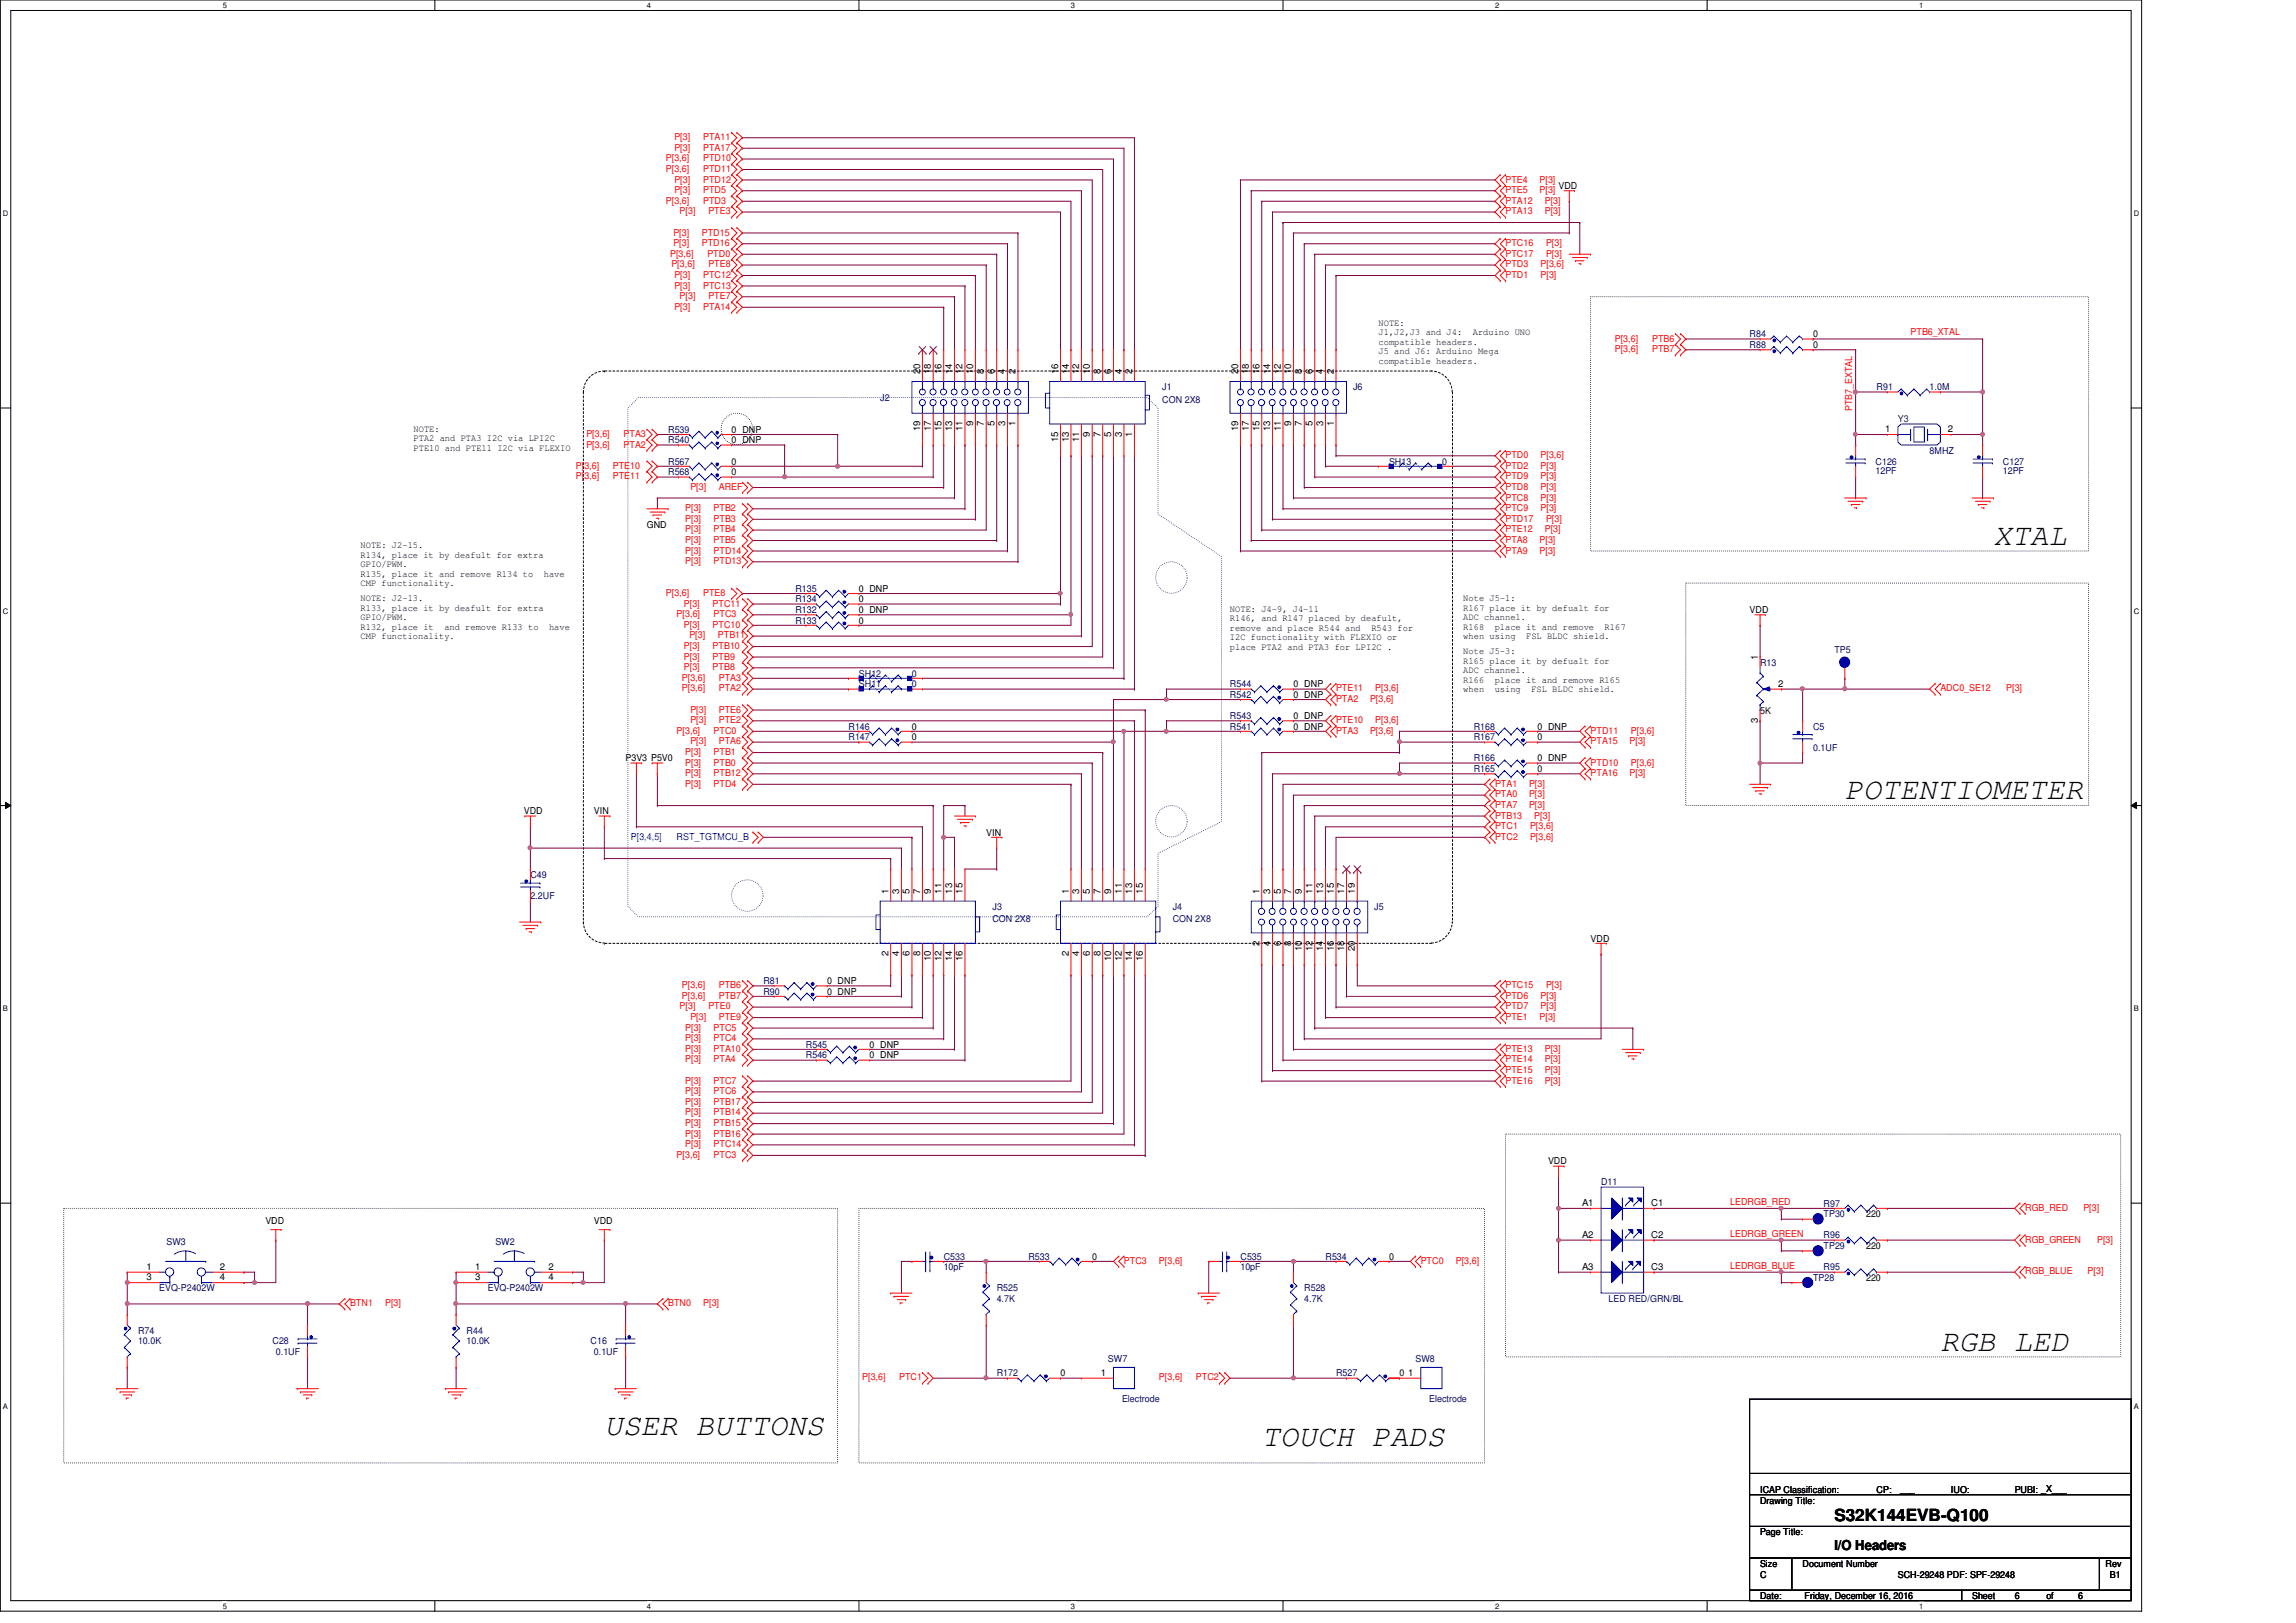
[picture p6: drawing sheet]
<svg xmlns="http://www.w3.org/2000/svg" width="297mm" height="210mm" viewBox="0 0 297 210" stroke-linecap="round" stroke-linejoin="round" font-family="sans-serif">
<defs><g id="words">
<g font-size="3.9">
<text x="257.9" y="70.5">XTAL</text>
<text x="238.7" y="103.4">POTENTIOMETER</text>
<text x="251" y="174.8">RGB LED</text>
<text x="78.2" y="185.7">USER BUTTONS</text>
<text x="163.2" y="187.1">TOUCH PADS</text>
</g>
<text font-size="2.2" x="237.3" y="196.8">S32K144EVB-Q100</text>
<text font-size="1.8" x="237.3" y="200.5">I/O Headers</text>
<g font-size="1.2" fill="#f00">
<text x="86.1" y="20.9">P[3,6]</text>
<text x="86.1" y="22.3">P[3,6]</text>
<text x="87.2" y="18.1">P[3]</text>
<text x="87.2" y="19.5">P[3]</text>
<text x="87.2" y="23.6">P[3]</text>
<text x="91" y="18.1">PTA11</text>
<text x="91" y="19.5">PTA17</text>
<text x="91" y="20.9">PTD10</text>
<text x="91" y="22.3">PTD11</text>
<text x="91" y="23.6">PTD12</text>
<text x="194.8" y="23.6">PTE4</text>
<text x="199.2" y="23.6">P[3]</text>
<text x="86.1" y="26.4">P[3,6]</text>
<text x="87.2" y="25">P[3]</text>
<text x="87.9" y="27.7">P[3]</text>
<text x="91" y="25">PTD5</text>
<text x="91" y="26.4">PTD3</text>
<text x="91.6" y="27.7">PTE3</text>
<text x="194.8" y="26.4">PTA12</text>
<text x="194.8" y="27.7">PTA13</text>
<text x="194.8" y="25">PTE5</text>
<text x="199.2" y="25">P[3]</text>
<text x="199.9" y="26.4">P[3]</text>
<text x="199.9" y="27.7">P[3]</text>
<text x="86.7" y="33.2">P[3,6]</text>
<text x="86.9" y="34.6">P[3,6]</text>
<text x="87.1" y="30.5">P[3]</text>
<text x="87.1" y="31.8">P[3]</text>
<text x="87.2" y="36">P[3]</text>
<text x="90.8" y="30.5">PTD15</text>
<text x="90.8" y="31.8">PTD16</text>
<text x="91" y="36">PTC12</text>
<text x="91.5" y="33.2">PTD0</text>
<text x="91.6" y="34.6">PTE8</text>
<text x="194.8" y="31.8">PTC16</text>
<text x="194.8" y="33.2">PTC17</text>
<text x="194.8" y="36">PTD1</text>
<text x="194.8" y="34.6">PTD3</text>
<text x="199.3" y="36">P[3]</text>
<text x="199.3" y="34.6">P[3,6]</text>
<text x="200" y="31.8">P[3]</text>
<text x="200" y="33.2">P[3]</text>
<text x="87.2" y="40.1">P[3]</text>
<text x="87.2" y="37.3">P[3]</text>
<text x="87.9" y="38.7">P[3]</text>
<text x="91" y="40.1">PTA14</text>
<text x="91" y="37.3">PTC13</text>
<text x="91.6" y="38.7">PTE7</text>
<text x="208.9" y="45.6">P[3,6]</text>
<text x="208.9" y="44.2">P[3,6]</text>
<text x="213.7" y="45.6">PTB7</text>
<text x="213.7" y="44.2">PTB6</text>
<text x="247.2" y="43.4">PTB6_XTAL</text>
<text x="239.6" y="53.2" transform="rotate(-90 239.6 53.2)">PTB7_EXTAL</text>
<text x="75.9" y="57.9">P[3,6]</text>
<text x="75.9" y="56.6">P[3,6]</text>
<text x="80.7" y="57.9">PTA2</text>
<text x="80.7" y="56.6">PTA3</text>
<text x="194.8" y="59.3">PTD0</text>
<text x="199.3" y="59.3">P[3,6]</text>
<text x="74.5" y="60.7">P[3,6]</text>
<text x="74.5" y="62">P[3,6]</text>
<text x="79.3" y="60.7">PTE10</text>
<text x="79.3" y="62">PTE11</text>
<text x="89.3" y="63.4">P[3]</text>
<text x="93" y="63.4">AREF</text>
<text x="194.8" y="64.8">PTC8</text>
<text x="194.8" y="60.7">PTD2</text>
<text x="194.8" y="63.4">PTD8</text>
<text x="194.8" y="62">PTD9</text>
<text x="199.3" y="64.8">P[3]</text>
<text x="199.3" y="60.7">P[3]</text>
<text x="199.3" y="63.4">P[3]</text>
<text x="199.3" y="62">P[3]</text>
<text x="88.6" y="66.1">P[3]</text>
<text x="88.6" y="68.9">P[3]</text>
<text x="88.6" y="67.5">P[3]</text>
<text x="88.6" y="70.3">P[3]</text>
<text x="88.6" y="71.6">P[3]</text>
<text x="92.3" y="66.1">PTB2</text>
<text x="92.3" y="68.9">PTB4</text>
<text x="92.3" y="67.5">PTB3</text>
<text x="92.3" y="70.3">PTB5</text>
<text x="92.3" y="71.6">PTD14</text>
<text x="194.8" y="70.3">PTA8</text>
<text x="194.8" y="71.6">PTA9</text>
<text x="194.8" y="66.1">PTC9</text>
<text x="194.8" y="67.5">PTD17</text>
<text x="194.8" y="68.9">PTE12</text>
<text x="199.2" y="70.3">P[3]</text>
<text x="199.2" y="71.6">P[3]</text>
<text x="199.3" y="66.1">P[3]</text>
<text x="199.9" y="68.9">P[3]</text>
<text x="200" y="67.5">P[3]</text>
<text x="86.1" y="77.1">P[3,6]</text>
<text x="88.6" y="73">P[3]</text>
<text x="91" y="77.1">PTE8</text>
<text x="92.3" y="73">PTD13</text>
<text x="87.5" y="79.8">P[3,6]</text>
<text x="88.5" y="84">P[3]</text>
<text x="88.5" y="81.2">P[3]</text>
<text x="88.5" y="78.5">P[3]</text>
<text x="89.2" y="82.6">P[3]</text>
<text x="92.2" y="84">PTB10</text>
<text x="92.2" y="81.2">PTC10</text>
<text x="92.2" y="78.5">PTC11</text>
<text x="92.3" y="79.8">PTC3</text>
<text x="92.9" y="82.6">PTB11</text>
<text x="88.2" y="89.5">P[3,6]</text>
<text x="88.2" y="88.1">P[3,6]</text>
<text x="88.5" y="86.7">P[3]</text>
<text x="88.5" y="85.3">P[3]</text>
<text x="92.2" y="86.7">PTB8</text>
<text x="92.2" y="85.3">PTB9</text>
<text x="93" y="89.5">PTA2</text>
<text x="93" y="88.1">PTA3</text>
<text x="172.8" y="89.5">PTE11</text>
<text x="177.9" y="89.5">P[3,6]</text>
<text x="251" y="89.5">ADC0_SE12</text>
<text x="259.5" y="89.5">P[3]</text>
<text x="87.5" y="95">P[3,6]</text>
<text x="89.3" y="93.6">P[3]</text>
<text x="89.3" y="92.2">P[3]</text>
<text x="92.3" y="95">PTC0</text>
<text x="93" y="93.6">PTE2</text>
<text x="93" y="92.2">PTE6</text>
<text x="172.8" y="90.8">PTA2</text>
<text x="172.8" y="95">PTA3</text>
<text x="172.8" y="93.6">PTE10</text>
<text x="177.2" y="90.8">P[3,6]</text>
<text x="177.2" y="95">P[3,6]</text>
<text x="177.9" y="93.6">P[3,6]</text>
<text x="205.8" y="95">PTD11</text>
<text x="211" y="95">P[3,6]</text>
<text x="88.6" y="101.8">P[3]</text>
<text x="88.6" y="100.4">P[3]</text>
<text x="88.6" y="99.1">P[3]</text>
<text x="88.6" y="97.7">P[3]</text>
<text x="89.3" y="96.3">P[3]</text>
<text x="92.3" y="101.8">PTD4</text>
<text x="92.3" y="100.4">PTB12</text>
<text x="92.3" y="99.1">PTB0</text>
<text x="92.3" y="97.7">PTB1</text>
<text x="93" y="96.3">PTA6</text>
<text x="193.4" y="101.8">PTA1</text>
<text x="197.8" y="101.8">P[3]</text>
<text x="205.8" y="96.3">PTA15</text>
<text x="205.8" y="100.4">PTA16</text>
<text x="205.8" y="99.1">PTD10</text>
<text x="210.8" y="96.3">P[3]</text>
<text x="210.8" y="100.4">P[3]</text>
<text x="211" y="99.1">P[3,6]</text>
<text x="193.4" y="103.2">PTA0</text>
<text x="193.4" y="105.9">PTB13</text>
<text x="193.4" y="104.6">PTA7</text>
<text x="193.4" y="107.3">PTC1</text>
<text x="197.8" y="103.2">P[3]</text>
<text x="197.8" y="104.6">P[3]</text>
<text x="197.9" y="107.3">P[3,6]</text>
<text x="198.5" y="105.9">P[3]</text>
<text x="193.4" y="108.7">PTC2</text>
<text x="197.9" y="108.7">P[3,6]</text>
<text x="87.9" y="130.6">P[3]</text>
<text x="88.2" y="129.2">P[3,6]</text>
<text x="88.2" y="127.8">P[3,6]</text>
<text x="89.3" y="132">P[3]</text>
<text x="91.6" y="130.6">PTE0</text>
<text x="93" y="129.2">PTB7</text>
<text x="93" y="127.8">PTB6</text>
<text x="93" y="132">PTE9</text>
<text x="194.8" y="127.8">PTC15</text>
<text x="194.8" y="129.2">PTD6</text>
<text x="194.8" y="130.6">PTD7</text>
<text x="194.8" y="132">PTE1</text>
<text x="199.2" y="132">P[3]</text>
<text x="199.3" y="129.2">P[3]</text>
<text x="199.3" y="130.6">P[3]</text>
<text x="200" y="127.8">P[3]</text>
<text x="88.6" y="137.5">P[3]</text>
<text x="88.6" y="136.1">P[3]</text>
<text x="88.6" y="134.7">P[3]</text>
<text x="88.6" y="133.3">P[3]</text>
<text x="92.3" y="137.5">PTA4</text>
<text x="92.3" y="136.1">PTA10</text>
<text x="92.3" y="134.7">PTC4</text>
<text x="92.3" y="133.3">PTC5</text>
<text x="194.8" y="136.1">PTE13</text>
<text x="194.8" y="137.5">PTE14</text>
<text x="199.9" y="136.1">P[3]</text>
<text x="199.9" y="137.5">P[3]</text>
<text x="88.6" y="141.6">P[3]</text>
<text x="88.6" y="143">P[3]</text>
<text x="88.6" y="140.2">P[3]</text>
<text x="92.3" y="141.6">PTC6</text>
<text x="92.3" y="143">PTB17</text>
<text x="92.3" y="140.2">PTC7</text>
<text x="194.8" y="138.9">PTE15</text>
<text x="194.8" y="140.2">PTE16</text>
<text x="199.9" y="138.9">P[3]</text>
<text x="199.9" y="140.2">P[3]</text>
<text x="87.5" y="149.8">P[3,6]</text>
<text x="88.6" y="144.3">P[3]</text>
<text x="88.6" y="145.7">P[3]</text>
<text x="88.6" y="147.1">P[3]</text>
<text x="88.6" y="148.4">P[3]</text>
<text x="92.3" y="144.3">PTB14</text>
<text x="92.3" y="145.7">PTB15</text>
<text x="92.3" y="147.1">PTB16</text>
<text x="92.3" y="149.8">PTC3</text>
<text x="92.3" y="148.4">PTC14</text>
<text x="223.9" y="155.9">LEDRGB_RED</text>
<text x="223.9" y="160">LEDRGB_GREEN</text>
<text x="262" y="160.8">RGB_GREEN</text>
<text x="262" y="156.7">RGB_RED</text>
<text x="269.5" y="156.7">P[3]</text>
<text x="271.3" y="160.8">P[3]</text>
<text x="145.4" y="163.5">PTC3</text>
<text x="149.9" y="163.5">P[3,6]</text>
<text x="183.8" y="163.5">PTC0</text>
<text x="188.3" y="163.5">P[3,6]</text>
<text x="223.9" y="164.1">LEDRGB_BLUE</text>
<text x="262" y="164.9">RGB_BLUE</text>
<text x="270.1" y="164.9">P[3]</text>
<text x="45.3" y="169">BTN1</text>
<text x="49.8" y="169">P[3]</text>
<text x="86.4" y="169">BTN0</text>
<text x="91" y="169">P[3]</text>
<text x="111.5" y="178.6">P[3,6]</text>
<text x="116.3" y="178.6">PTC1</text>
<text x="149.9" y="178.6">P[3,6]</text>
<text x="154.7" y="178.6">PTC2</text>
</g>
<g font-size="1.2">
<text x="201.6" y="24.4">VDD</text>
<text x="178.3" y="42.2">NOTE:</text>
<text x="178.3" y="43.4">J1,J2,J3 and J4:</text>
<text x="178.3" y="44.6">compatible headers.</text>
<text x="178.3" y="45.8">J5 and J6: Arduino Mega</text>
<text x="178.3" y="47.1">compatible headers.</text>
<text x="190.5" y="43.4">Arduino UNO</text>
<text x="234.6" y="43.6">0</text>
<text x="234.6" y="45">0</text>
<text x="119" y="48.4" transform="rotate(-90 119 48.4)">20</text>
<text x="120.4" y="48.4" transform="rotate(-90 120.4 48.4)">18</text>
<text x="121.8" y="48.4" transform="rotate(-90 121.8 48.4)">16</text>
<text x="123.2" y="48.4" transform="rotate(-90 123.2 48.4)">14</text>
<text x="124.5" y="48.4" transform="rotate(-90 124.5 48.4)">12</text>
<text x="125.9" y="48.4" transform="rotate(-90 125.9 48.4)">10</text>
<text x="127.3" y="48.4" transform="rotate(-90 127.3 48.4)">8</text>
<text x="128.6" y="48.4" transform="rotate(-90 128.6 48.4)">6</text>
<text x="130" y="48.4" transform="rotate(-90 130 48.4)">4</text>
<text x="131.4" y="48.4" transform="rotate(-90 131.4 48.4)">2</text>
<text x="136.9" y="48.4" transform="rotate(-90 136.9 48.4)">16</text>
<text x="138.3" y="48.4" transform="rotate(-90 138.3 48.4)">14</text>
<text x="139.6" y="48.4" transform="rotate(-90 139.6 48.4)">12</text>
<text x="141" y="48.4" transform="rotate(-90 141 48.4)">10</text>
<text x="142.4" y="48.4" transform="rotate(-90 142.4 48.4)">8</text>
<text x="143.8" y="48.4" transform="rotate(-90 143.8 48.4)">6</text>
<text x="145.1" y="48.4" transform="rotate(-90 145.1 48.4)">4</text>
<text x="146.5" y="48.4" transform="rotate(-90 146.5 48.4)">2</text>
<text x="160.2" y="48.4" transform="rotate(-90 160.2 48.4)">20</text>
<text x="161.6" y="48.4" transform="rotate(-90 161.6 48.4)">18</text>
<text x="162.9" y="48.4" transform="rotate(-90 162.9 48.4)">16</text>
<text x="164.3" y="48.4" transform="rotate(-90 164.3 48.4)">14</text>
<text x="165.7" y="48.4" transform="rotate(-90 165.7 48.4)">12</text>
<text x="167" y="48.4" transform="rotate(-90 167 48.4)">10</text>
<text x="168.4" y="48.4" transform="rotate(-90 168.4 48.4)">8</text>
<text x="169.8" y="48.4" transform="rotate(-90 169.8 48.4)">6</text>
<text x="171.2" y="48.4" transform="rotate(-90 171.2 48.4)">4</text>
<text x="172.5" y="48.4" transform="rotate(-90 172.5 48.4)">2</text>
<text x="53.5" y="55.9">NOTE:</text>
<text x="53.5" y="57.1">PTA2 and PTA3 I2C via LPI2C</text>
<text x="53.5" y="58.3">PTE10 and PTE11 I2C via FLEXIO</text>
<text x="94.7" y="56">0 DNP</text>
<text x="94.7" y="57.4">0 DNP</text>
<text x="119" y="55.8" transform="rotate(-90 119 55.8)">19</text>
<text x="120.4" y="55.8" transform="rotate(-90 120.4 55.8)">17</text>
<text x="121.8" y="55.8" transform="rotate(-90 121.8 55.8)">15</text>
<text x="123.2" y="55.8" transform="rotate(-90 123.2 55.8)">13</text>
<text x="124.5" y="55.8" transform="rotate(-90 124.5 55.8)">11</text>
<text x="125.9" y="55.1" transform="rotate(-90 125.9 55.1)">9</text>
<text x="127.3" y="55.1" transform="rotate(-90 127.3 55.1)">7</text>
<text x="128.6" y="55.1" transform="rotate(-90 128.6 55.1)">5</text>
<text x="130" y="55.1" transform="rotate(-90 130 55.1)">3</text>
<text x="131.4" y="55.1" transform="rotate(-90 131.4 55.1)">1</text>
<text x="136.9" y="57.2" transform="rotate(-90 136.9 57.2)">15</text>
<text x="138.3" y="57.2" transform="rotate(-90 138.3 57.2)">13</text>
<text x="139.6" y="57.2" transform="rotate(-90 139.6 57.2)">11</text>
<text x="141" y="56.5" transform="rotate(-90 141 56.5)">9</text>
<text x="142.4" y="56.5" transform="rotate(-90 142.4 56.5)">7</text>
<text x="143.8" y="56.5" transform="rotate(-90 143.8 56.5)">5</text>
<text x="145.1" y="56.5" transform="rotate(-90 145.1 56.5)">3</text>
<text x="146.5" y="56.5" transform="rotate(-90 146.5 56.5)">1</text>
<text x="160.2" y="55.8" transform="rotate(-90 160.2 55.8)">19</text>
<text x="161.6" y="55.8" transform="rotate(-90 161.6 55.8)">17</text>
<text x="162.9" y="55.8" transform="rotate(-90 162.9 55.8)">15</text>
<text x="164.3" y="55.8" transform="rotate(-90 164.3 55.8)">13</text>
<text x="165.7" y="55.8" transform="rotate(-90 165.7 55.8)">11</text>
<text x="167" y="55.1" transform="rotate(-90 167 55.1)">9</text>
<text x="168.4" y="55.1" transform="rotate(-90 168.4 55.1)">7</text>
<text x="169.8" y="55.1" transform="rotate(-90 169.8 55.1)">5</text>
<text x="171.2" y="55.1" transform="rotate(-90 171.2 55.1)">3</text>
<text x="172.5" y="55.1" transform="rotate(-90 172.5 55.1)">1</text>
<text x="243.9" y="55.9">1</text>
<text x="252" y="55.9">2</text>
<text x="94.7" y="61.5">0</text>
<text x="94.7" y="60.1">0</text>
<text x="46.6" y="71">NOTE: J2-15.</text>
<text x="83.7" y="68.3">GND</text>
<text x="46.6" y="72.2">R134, place it by deafult for extra</text>
<text x="46.6" y="73.4">GPIO/PWM.</text>
<text x="46.6" y="74.6">R135, place it and remove R134 to</text>
<text x="46.6" y="75.9">CMP functionality.</text>
<text x="46.6" y="77.8">NOTE: J2-13.</text>
<text x="70.4" y="74.6">have</text>
<text x="111.1" y="76.6">0 DNP</text>
<text x="111.1" y="77.9">0</text>
<text x="189.3" y="77.8">Note J5-1:</text>
<text x="46.6" y="79">R133, place it by deafult for extra</text>
<text x="46.6" y="80.3">GPIO/PWM.</text>
<text x="46.6" y="81.5">R132, place it</text>
<text x="46.6" y="82.7">CMP functionality.</text>
<text x="57.5" y="81.5">and remove R133 to</text>
<text x="71" y="81.5">have</text>
<text x="111.1" y="79.3">0 DNP</text>
<text x="111.1" y="80.7">0</text>
<text x="159.1" y="79.2">NOTE: J4-9, J4-11</text>
<text x="159.1" y="80.4">R146, and R147 placed by deafult,</text>
<text x="159.1" y="81.6">remove and place R544 and</text>
<text x="159.1" y="82.8">I2C functionality with FLEXIO or</text>
<text x="177.4" y="81.6">R543 for</text>
<text x="189.3" y="79">R167 place it by defualt for</text>
<text x="189.3" y="80.3">ADC channel.</text>
<text x="189.3" y="81.5">R168</text>
<text x="189.3" y="82.7">when using</text>
<text x="193.4" y="81.5">place it and remove</text>
<text x="197.4" y="82.7">FSL BLDC shield.</text>
<text x="207.6" y="81.5">R167</text>
<text x="226.4" y="79.3">VDD</text>
<text x="159.1" y="84.1">place PTA2 and PTA3 for LPI2C .</text>
<text x="167.3" y="88.9">0 DNP</text>
<text x="189.3" y="84.7">Note J5-3:</text>
<text x="189.3" y="85.9">R165 place it by defualt for</text>
<text x="189.3" y="87.1">ADC channel.</text>
<text x="189.3" y="88.3">R166</text>
<text x="189.3" y="89.6">when</text>
<text x="193.4" y="88.3">place it and remove R165</text>
<text x="193.4" y="89.6">using</text>
<text x="198.1" y="89.6">FSL BLDC shield.</text>
<text x="227.4" y="85.4" transform="rotate(-90 227.4 85.4)">1</text>
<text x="230" y="88.9">2</text>
<text x="118" y="94.4">0</text>
<text x="118" y="95.8">0</text>
<text x="167.3" y="93">0 DNP</text>
<text x="167.3" y="94.4">0 DNP</text>
<text x="167.3" y="90.3">0 DNP</text>
<text x="198.9" y="95.8">0</text>
<text x="198.9" y="94.4">0 DNP</text>
<text x="227.4" y="93.5" transform="rotate(-90 227.4 93.5)">3</text>
<text x="227.7" y="92.3">5K</text>
<text x="80.9" y="98.5">P3V3 P5V0</text>
<text x="198.9" y="99.9">0</text>
<text x="198.9" y="98.5">0 DNP</text>
<text x="67.8" y="105.4">VDD</text>
<text x="76.8" y="105.4">VIN</text>
<text x="127.6" y="108.1">VIN</text>
<text x="114.9" y="115.6" transform="rotate(-90 114.9 115.6)">1</text>
<text x="116.3" y="115.6" transform="rotate(-90 116.3 115.6)">3</text>
<text x="117.7" y="115.6" transform="rotate(-90 117.7 115.6)">5</text>
<text x="119" y="115.6" transform="rotate(-90 119 115.6)">7</text>
<text x="120.4" y="115.6" transform="rotate(-90 120.4 115.6)">9</text>
<text x="121.8" y="115.6" transform="rotate(-90 121.8 115.6)">11</text>
<text x="123.2" y="115.6" transform="rotate(-90 123.2 115.6)">13</text>
<text x="124.5" y="115.6" transform="rotate(-90 124.5 115.6)">15</text>
<text x="138.3" y="115.6" transform="rotate(-90 138.3 115.6)">1</text>
<text x="139.6" y="115.6" transform="rotate(-90 139.6 115.6)">3</text>
<text x="141" y="115.6" transform="rotate(-90 141 115.6)">5</text>
<text x="142.4" y="115.6" transform="rotate(-90 142.4 115.6)">7</text>
<text x="143.8" y="115.6" transform="rotate(-90 143.8 115.6)">9</text>
<text x="145.1" y="115.6" transform="rotate(-90 145.1 115.6)">11</text>
<text x="146.5" y="115.6" transform="rotate(-90 146.5 115.6)">13</text>
<text x="147.9" y="115.6" transform="rotate(-90 147.9 115.6)">15</text>
<text x="162.9" y="115.6" transform="rotate(-90 162.9 115.6)">1</text>
<text x="164.3" y="115.6" transform="rotate(-90 164.3 115.6)">3</text>
<text x="165.7" y="115.6" transform="rotate(-90 165.7 115.6)">5</text>
<text x="167" y="115.6" transform="rotate(-90 167 115.6)">7</text>
<text x="168.4" y="115.6" transform="rotate(-90 168.4 115.6)">9</text>
<text x="169.8" y="115.6" transform="rotate(-90 169.8 115.6)">11</text>
<text x="171.2" y="115.6" transform="rotate(-90 171.2 115.6)">13</text>
<text x="172.5" y="115.6" transform="rotate(-90 172.5 115.6)">15</text>
<text x="173.9" y="115.6" transform="rotate(-90 173.9 115.6)">17</text>
<text x="175.3" y="115.6" transform="rotate(-90 175.3 115.6)">19</text>
<text x="114.9" y="123.7" transform="rotate(-90 114.9 123.7)">2</text>
<text x="116.3" y="123.7" transform="rotate(-90 116.3 123.7)">4</text>
<text x="117.7" y="123.7" transform="rotate(-90 117.7 123.7)">6</text>
<text x="119" y="123.7" transform="rotate(-90 119 123.7)">8</text>
<text x="120.4" y="124.4" transform="rotate(-90 120.4 124.4)">10</text>
<text x="121.8" y="124.4" transform="rotate(-90 121.8 124.4)">12</text>
<text x="123.2" y="124.4" transform="rotate(-90 123.2 124.4)">14</text>
<text x="124.5" y="124.4" transform="rotate(-90 124.5 124.4)">16</text>
<text x="138.3" y="123.7" transform="rotate(-90 138.3 123.7)">2</text>
<text x="139.6" y="123.7" transform="rotate(-90 139.6 123.7)">4</text>
<text x="141" y="123.7" transform="rotate(-90 141 123.7)">6</text>
<text x="142.4" y="123.7" transform="rotate(-90 142.4 123.7)">8</text>
<text x="143.8" y="124.4" transform="rotate(-90 143.8 124.4)">10</text>
<text x="145.1" y="124.4" transform="rotate(-90 145.1 124.4)">12</text>
<text x="146.5" y="124.4" transform="rotate(-90 146.5 124.4)">14</text>
<text x="147.9" y="124.4" transform="rotate(-90 147.9 124.4)">16</text>
<text x="162.9" y="122.3" transform="rotate(-90 162.9 122.3)">2</text>
<text x="164.3" y="122.3" transform="rotate(-90 164.3 122.3)">4</text>
<text x="165.7" y="122.3" transform="rotate(-90 165.7 122.3)">6</text>
<text x="167" y="122.3" transform="rotate(-90 167 122.3)">8</text>
<text x="168.4" y="123" transform="rotate(-90 168.4 123)">10</text>
<text x="169.8" y="123" transform="rotate(-90 169.8 123)">12</text>
<text x="171.2" y="123" transform="rotate(-90 171.2 123)">14</text>
<text x="172.5" y="123" transform="rotate(-90 172.5 123)">16</text>
<text x="173.9" y="123" transform="rotate(-90 173.9 123)">18</text>
<text x="175.3" y="123" transform="rotate(-90 175.3 123)">20</text>
<text x="205.8" y="121.8">VDD</text>
<text x="107" y="127.3">0 DNP</text>
<text x="107" y="128.7">0 DNP</text>
<text x="112.5" y="135.6">0 DNP</text>
<text x="112.5" y="136.9">0 DNP</text>
<text x="200.3" y="150.6">VDD</text>
<text x="34.3" y="158.3">VDD</text>
<text x="76.8" y="158.3">VDD</text>
<text x="204.7" y="160.1">A2</text>
<text x="204.7" y="156">A1</text>
<text x="213.6" y="160.1">C2</text>
<text x="213.6" y="156">C1</text>
<text x="241.4" y="161.6">220</text>
<text x="241.4" y="157.5">220</text>
<text x="19" y="164.3">1</text>
<text x="19" y="165.7">3</text>
<text x="28.4" y="164.3">2</text>
<text x="28.4" y="165.7">4</text>
<text x="61.5" y="164.3">1</text>
<text x="61.5" y="165.7">3</text>
<text x="70.9" y="164.3">2</text>
<text x="70.9" y="165.7">4</text>
<text x="141.3" y="163">0</text>
<text x="179.7" y="163">0</text>
<text x="204.7" y="164.3">A3</text>
<text x="213.6" y="164.3">C3</text>
<text x="241.4" y="165.7">220</text>
<text x="137.2" y="178.1">0</text>
<text x="142.4" y="178">1</text>
<text x="181.1" y="178.1">0</text>
<text x="182.2" y="178">1</text>
<text x="227.7" y="194.5">Drawing Title:</text>
<text x="227.7" y="193.2">ICAP Classification:</text>
<text x="242.8" y="193.2">CP:</text>
<text x="245.8" y="193">___</text>
<text x="252.4" y="193.2">IUO:</text>
<text x="256.2" y="193.2">____</text>
<text x="260.6" y="193.2">PUBI: _X___</text>
<text x="227.7" y="202.7">Size</text>
<text x="227.7" y="198.6">Page Title:</text>
<text x="233.2" y="202.7">Document Number</text>
<text x="272.4" y="202.7">Rev</text>
<text x="227.7" y="206.9">Date:</text>
<text x="227.7" y="204.1">C</text>
<text x="233.5" y="206.9">Friday, December 16, 2016</text>
<text x="245.5" y="204.1">SCH-29248 PDF: SPF-29248</text>
<text x="255.1" y="206.9">Sheet</text>
<text x="260.6" y="206.9">6</text>
<text x="264.7" y="206.9">of</text>
<text x="268.9" y="206.9">6</text>
<text x="273" y="204.1">B1</text>
</g>
<g font-size="1.2" fill="#000080">
<text x="226.4" y="43.6">R84</text>
<text x="226.4" y="45">R88</text>
<text x="113.9" y="51.9">J2</text>
<text x="150.4" y="50.5">J1</text>
<text x="150.4" y="52.2">CON 2X8</text>
<text x="175" y="50.5">J6</text>
<text x="242.8" y="50.5">R91</text>
<text x="249.6" y="50.5">1.0M</text>
<text x="86.4" y="56">R539</text>
<text x="86.4" y="57.4">R540</text>
<text x="249.6" y="58.7">8MHZ</text>
<text x="86.4" y="61.5">R568</text>
<text x="86.4" y="60.1">R567</text>
<text x="179.7" y="60.1">SH13</text>
<text x="186.6" y="60.1">0</text>
<text x="242.7" y="60.1">C126</text>
<text x="242.7" y="61.3">12PF</text>
<text x="259.1" y="60.1">C127</text>
<text x="259.1" y="61.3">12PF</text>
<text x="102.9" y="76.6">R135</text>
<text x="102.9" y="77.9">R134</text>
<text x="102.9" y="79.3">R132</text>
<text x="102.9" y="80.7">R133</text>
<text x="111.1" y="88.9">SH11</text>
<text x="111.1" y="87.5">SH12</text>
<text x="118" y="88.9">0</text>
<text x="118" y="87.5">0</text>
<text x="159.1" y="88.9">R544</text>
<text x="227.7" y="86.1">R13</text>
<text x="237.3" y="84.5">TP5</text>
<text x="109.8" y="94.4">R146</text>
<text x="109.8" y="95.8">R147</text>
<text x="159.1" y="93">R543</text>
<text x="159.1" y="94.4">R541</text>
<text x="159.1" y="90.3">R542</text>
<text x="190.7" y="95.8">R167</text>
<text x="190.7" y="94.4">R168</text>
<text x="234.6" y="94.4">C5</text>
<text x="190.7" y="99.9">R165</text>
<text x="190.7" y="98.5">R166</text>
<text x="234.6" y="97.2">0.1UF</text>
<text x="68.6" y="113.6">C49</text>
<text x="68.6" y="116.3">2.2UF</text>
<text x="128.4" y="117.7">J3</text>
<text x="128.4" y="119.3">CON 2X8</text>
<text x="151.7" y="117.7">J4</text>
<text x="151.7" y="119.3">CON 2X8</text>
<text x="177.8" y="117.7">J5</text>
<text x="98.8" y="127.3">R81</text>
<text x="98.8" y="128.7">R90</text>
<text x="104.3" y="135.6">R545</text>
<text x="104.3" y="136.9">R546</text>
<text x="207.1" y="153.4">D11</text>
<text x="21.5" y="161">SW3</text>
<text x="64.1" y="161">SW2</text>
<text x="235.9" y="157.5">TP30</text>
<text x="235.9" y="160.2">R96</text>
<text x="235.9" y="156.1">R97</text>
<text x="235.9" y="161.6">TP29</text>
<text x="20.6" y="167.1">EVQ-P2402W</text>
<text x="63.1" y="167.1">EVQ-P2402W</text>
<text x="122.1" y="163">C533</text>
<text x="122.1" y="164.3">10pF</text>
<text x="128.9" y="167.1">R525</text>
<text x="133.1" y="163">R533</text>
<text x="160.5" y="163">C535</text>
<text x="160.5" y="164.3">10pF</text>
<text x="168.7" y="167.1">R528</text>
<text x="171.5" y="163">R534</text>
<text x="234.6" y="165.7">TP28</text>
<text x="235.9" y="164.3">R95</text>
<text x="17.9" y="172.6">R74</text>
<text x="17.9" y="173.9">10.0K</text>
<text x="35.3" y="173.9">C28</text>
<text x="60.4" y="172.6">R44</text>
<text x="60.4" y="173.9">10.0K</text>
<text x="76.4" y="173.9">C16</text>
<text x="128.9" y="168.4">4.7K</text>
<text x="168.7" y="168.4">4.7K</text>
<text x="208.1" y="168.4">LED RED/GRN/BL</text>
<text x="35.7" y="175.3">0.1UF</text>
<text x="76.8" y="175.3">0.1UF</text>
<text x="128.9" y="178.1">R172</text>
<text x="143.3" y="176.1">SW7</text>
<text x="172.8" y="178.1">R527</text>
<text x="183.1" y="176.1">SW8</text>
<text x="145.2" y="181.4">Electrode</text>
<text x="184.9" y="181.4">Electrode</text>
</g>
<text font-size="1.2" fill="#004040" x="245.5" y="54.6">Y3</text>
<g font-size="1.2" fill="#00f">
<text x="81.6" y="108.7">P[3,4,5]</text>
<text x="87.5" y="108.7">RST_TGTMCU_B</text>
</g>
<g font-size="1">
<text x="28.8" y="1">5</text>
<text x="83.7" y="1">4</text>
<text x="138.6" y="1">3</text>
<text x="193.4" y="1">2</text>
<text x="248.3" y="1">1</text>
<text x=".4" y="27.9">D</text>
<text x="276.1" y="27.9">D</text>
<text x=".4" y="79.4">C</text>
<text x="276.1" y="79.4">C</text>
<text x=".4" y="130.8">B</text>
<text x="276.1" y="130.8">B</text>
<text x=".4" y="182.2">A</text>
<text x="276.1" y="182.2">A</text>
<text x="28.8" y="208.1">5</text>
<text x="83.7" y="208.1">4</text>
<text x="138.6" y="208.1">3</text>
<text x="193.4" y="208.1">2</text>
<text x="248.3" y="208.1">1</text>
</g>
</g></defs>
<path d="M0 0h277.1v208.4h-277.1zM1.4 1.4h274.3v205.7h-274.3z" fill="none" stroke="#000" stroke-width=".13"/>
<g fill="#fff">
<path d="M28.8 .1h.6v1.1h-.6z"/>
<path d="M28.8 207.2h.6v1.1h-.6z"/>
</g>
<path d="M56.3 0v1.4M56.3 207.1v1.3" fill="none" stroke="#000" stroke-width=".13"/>
<g fill="#fff">
<path d="M83.7 .1h.5v1.1h-.5z"/>
<path d="M83.7 207.2h.5v1.1h-.5z"/>
</g>
<path d="M111.1 0v1.4M111.1 207.1v1.3" fill="none" stroke="#000" stroke-width=".13"/>
<g fill="#fff">
<path d="M138.6 .1h.5v1.1h-.5z"/>
<path d="M138.6 207.2h.5v1.1h-.5z"/>
</g>
<path d="M166 0v1.4M166 207.1v1.3" fill="none" stroke="#000" stroke-width=".13"/>
<g fill="#fff">
<path d="M193.4 .1h.6v1.1h-.6z"/>
<path d="M193.4 207.2h.6v1.1h-.6z"/>
</g>
<path d="M220.8 0v1.4M220.8 207.1v1.3" fill="none" stroke="#000" stroke-width=".13"/>
<g fill="#fff">
<path d="M248.3 .1h.5v1.1h-.5z"/>
<path d="M248.3 207.2h.5v1.1h-.5z"/>
<path d="M.4 27.1h.7v1.1h-.7z"/>
<path d="M276.1 27.1h.7v1.1h-.7z"/>
<path d="M.4 78.5h.7v1.1h-.7z"/>
<path d="M276.1 78.5h.7v1.1h-.7z"/>
</g>
<path d="M0 52.8h1.4M275.7 52.8h1.4" fill="none" stroke="#000" stroke-width=".13"/>
<g fill="#fff">
<path d="M.4 129.9h.6v1.1h-.6z"/>
<path d="M276.1 129.9h.6v1.1h-.6z"/>
</g>
<path d="M0 104.2h1.4M.7 103.8l.7 .4-.7 .4zM275.7 104.2l.7-.4v.8zM275.7 104.2h1.4" fill="none" stroke="#000" stroke-width=".13"/>
<path d="M.7 103.8l.7 .4-.7 .4zM275.7 104.2l.7-.4v.8z" fill="#000"/>
<g fill="#fff">
<path d="M.4 181.4h.6v1.1h-.6z"/>
<path d="M276.1 181.4h.6v1.1h-.6z"/>
</g>
<path d="M0 155.7h1.4M275.7 155.7h1.4" fill="none" stroke="#000" stroke-width=".13"/>
<g fill="none" stroke="#000" stroke-width=".13" stroke-dasharray="0 .3">
<path d="M205.8 38.4h64.4v32.9h-64.4zM218.1 75.4h52.1v28.8h-52.1zM8.3 156.3h100.1v33h-100.1zM111.1 156.3h81v33h-81zM194.8 146.7h79.6v28.9h-79.6z"/>
<circle cx="95.3" cy="55.5" r="2.04"/>
</g>
<g fill="none" stroke="#004080" stroke-width=".13" stroke-dasharray="0 .3">
<path d="M81.2 52.8l1.4-1.4h65.8l1.4 1.4v13.7l8.2 5.5v34.3l-8.2 4.1v6.9l-1.4 1.3h-65.8l-1.4-1.3z"/>
<circle cx="151.5" cy="74.7" r="2.04"/>
<circle cx="96.7" cy="115.9" r="2.04"/>
<circle cx="151.5" cy="106.3" r="2.04"/>
</g>
<path d="M75.5 50.7v68.6M78.2 48h.1M78.2 48a2.68 2.68 0 0 0-2.7 2.7M185.2 48h-107M187.9 50.7a2.72 2.72 0 0 0-2.7-2.7M187.9 50.7v68.6M75.5 119.3h.1M75.5 119.3a2.7 2.7 0 0 0 2.7 2.7M187.9 119.3h.1M78.2 122h.1M185.2 122a2.78 2.78 0 0 0 2.7-2.7M185.2 122h-107" fill="none" stroke="#000" stroke-width=".13" stroke-dasharray=".3 .3"/>
<g fill="none" stroke="#800040" stroke-width=".13">
<path d="M122.1 57.6h.1M122.1 57.6v5.5M123.5 57.6h.1M123.5 57.6v6.8M85 64.4h.1M85 64.4h38.5M85 64.4v1.4M97.4 63.1h24.7M122.1 63.1h.1M123.5 64.4h.1M68.6 116.6h.1M68.6 116.6v2.7"/>
<path d="M85 104.2h.1M85 100.1v4.1M85 104.2h35.7M98.8 108.3h19.2M118 108.3h.1M120.7 104.2h.1M168.7 134.4h.1M168.7 124.8h.1M168.7 124.8v9.6M170.1 133h.1M170.1 133h41.1M170.1 124.8v8.2"/>
<path d="M207.1 123.4h.1M207.1 123.4v11h-38.4M211.2 133h.1M211.2 133v2.8M214 164.6h.1M214 164.6h16.5M244.2 160.4h.1M244.2 164.6h.1M244.2 160.4h16.4M244.2 164.6h16.4"/>
</g>
<circle cx="230.4" cy="164.6" r=".26" fill="#f0f"/>
<circle cx="230.4" cy="164.6" r=".26" fill="none" stroke="#f0f" stroke-width=".13"/>
<path d="M214 160.4h.1M214 160.4h16.5" fill="none" stroke="#800040" stroke-width=".13"/>
<circle cx="230.4" cy="160.4" r=".26" fill="#f0f"/>
<circle cx="230.4" cy="160.4" r=".26" fill="none" stroke="#f0f" stroke-width=".13"/>
<path d="M240.1 56.2h.1M240.1 50.7v5.5M32.9 165.9h.1M32.9 165.9h2.8M39.8 168.7h4.1M43.9 168.7h.1M75.5 165.9h.1M75.5 165.9h2.7" fill="none" stroke="#800040" stroke-width=".13"/>
<circle cx="240" cy="50.7" r=".26" fill="#f0f"/>
<circle cx="240" cy="50.7" r=".26" fill="none" stroke="#f0f" stroke-width=".13"/>
<circle cx="240" cy="56.2" r=".25" fill="#f0f"/>
<circle cx="240" cy="56.2" r=".25" fill="none" stroke="#f0f" stroke-width=".13"/>
<path d="M256.5 56.2h.1M256.5 50.7v5.5" fill="none" stroke="#800040" stroke-width=".13"/>
<circle cx="256.5" cy="50.7" r=".26" fill="#f0f"/>
<circle cx="256.5" cy="50.7" r=".26" fill="none" stroke="#f0f" stroke-width=".13"/>
<circle cx="256.5" cy="56.2" r=".25" fill="#f0f"/>
<circle cx="256.5" cy="56.2" r=".25" fill="none" stroke="#f0f" stroke-width=".13"/>
<g fill="none" stroke="#800040" stroke-width=".13">
<path d="M218.1 43.9h.1M218.1 45.3h.1M218.1 43.9h9.6M218.1 45.3h9.6M234.6 43.9h.1M234.6 45.3h.1M234.6 43.9h21.9M234.6 45.3h5.5M240.1 45.3h.1M240.1 50.7h.1M240.1 45.3v5.4M240.1 50.7h4.1"/>
<path d="M251 50.7h.1M256.5 43.9h.1M256.5 43.9v6.8h-5.5M227.7 93.3h.1M227.7 93.3v5.4M233.2 97.4h.1M233.2 97.4v1.3"/>
</g>
<path d="M227.5 98.5h.2l.2 .1-.1 .3-.1 .1-.2-.1z" fill-rule="evenodd" fill="#f0f"/>
<path d="M227.5 98.5h.2l.2 .1-.1 .3-.1 .1-.2-.1z" fill="none" stroke="#f0f" stroke-width=".13"/>
<path d="M227.7 98.7h.1M227.7 80.9h.1M227.7 98.7h5.5M227.7 80.9v4.1M227.7 98.7v2.8M230.5 89.2h.1M230.5 89.2h2.7M238.7 87.8h.1M238.7 89.2h.1M238.7 89.2h10.9M238.7 87.8v1.4" fill="none" stroke="#800040" stroke-width=".13"/>
<circle cx="238.7" cy="89.1" r=".26" fill="#f0f"/>
<circle cx="238.7" cy="89.1" r=".26" fill="none" stroke="#f0f" stroke-width=".13"/>
<path d="M233.2 89.2h.1M233.2 89.2v4.1" fill="none" stroke="#800040" stroke-width=".13"/>
<circle cx="233.2" cy="89.1" r=".26" fill="#f0f"/>
<circle cx="233.2" cy="89.1" r=".26" fill="none" stroke="#f0f" stroke-width=".13"/>
<g fill="none" stroke="#800040" stroke-width=".13">
<path d="M166 28.8h.1M166 28.8v16.5M166 28.8h38.4M167.3 30.1h.1M167.3 30.1v15.2M167.3 30.1h35.7M203 30.1h.1M203 26h.1M203 26v4.1M204.4 28.8h.1M204.4 28.8v4.1M233.2 89.2h.1"/>
<path d="M233.2 89.2h5.5M68.6 109.7h48M116.6 109.7h.1M97.4 127.6h.1M97.4 128.9h.1M97.4 127.6h2.8M97.4 128.9h2.8"/>
</g>
<circle cx="68.6" cy="109.7" r=".26" fill="#f0f"/>
<circle cx="68.6" cy="109.7" r=".26" fill="none" stroke="#f0f" stroke-width=".13"/>
<g fill="none" stroke="#800040" stroke-width=".13">
<path d="M68.6 112.4h.1M68.6 109.7v2.7M82.3 107h37M119.3 107h.1M128.9 112.4h.1M128.9 109.7v2.7M59 164.6h.1M59 164.6v1.3M74.1 164.6h.1M74.1 165.9h.1M74.1 164.6h1.4M75.5 164.6h.1"/>
<path d="M75.5 164.6v1.3h-1.4"/>
</g>
<circle cx="75.4" cy="165.9" r=".25" fill="#f0f"/>
<circle cx="75.4" cy="165.9" r=".25" fill="none" stroke="#f0f" stroke-width=".13"/>
<path d="M31.6 164.6h.1M31.6 165.9h.1M31.6 164.6h1.3M32.9 164.6h.1M32.9 164.6v1.3h-1.3" fill="none" stroke="#800040" stroke-width=".13"/>
<circle cx="32.9" cy="165.9" r=".25" fill="#f0f"/>
<circle cx="32.9" cy="165.9" r=".25" fill="none" stroke="#f0f" stroke-width=".13"/>
<g fill="none" stroke="#800040" stroke-width=".13">
<path d="M214 156.3h.1M214 156.3h16.5M230.5 157.7h.1M230.5 156.3h.1M230.5 156.3v1.4M230.5 157.7h2.7M244.2 156.3h.1M244.2 156.3h16.4M16.5 164.6h.1M16.5 164.6v1.3M230.5 165.9h.1M230.5 164.6h.1"/>
<path d="M230.5 161.8h.1M230.5 160.4h.1M230.5 165.9h1.3M230.5 160.4v1.4M230.5 164.6v1.3M230.5 164.6h6.8M230.5 161.8h2.7M230.5 160.4h6.8"/>
</g>
<circle cx="230.4" cy="156.3" r=".26" fill="#f0f"/>
<circle cx="230.4" cy="156.3" r=".26" fill="none" stroke="#f0f" stroke-width=".13"/>
<path d="M201.6 156.3h.1M201.6 152.2h.1M201.6 156.3h4.2M201.6 152.2v8.2M230.5 156.3h.1M230.5 156.3h6.8M201.6 160.4h.1M201.6 160.4h4.2" fill="none" stroke="#800040" stroke-width=".13"/>
<circle cx="201.6" cy="160.4" r=".26" fill="#f0f"/>
<circle cx="201.6" cy="160.4" r=".26" fill="none" stroke="#f0f" stroke-width=".13"/>
<circle cx="201.6" cy="156.3" r=".26" fill="#f0f"/>
<circle cx="201.6" cy="156.3" r=".26" fill="none" stroke="#f0f" stroke-width=".13"/>
<g fill="none" stroke="#800040" stroke-width=".13">
<path d="M96.1 17.8h.1M96.1 19.2h.1M96.1 17.8h50.7M96.1 19.2h49.3M96.1 20.6h.1M96.1 21.9h.1M96.1 23.3h.1M96.1 24.7h.1M96.1 26h.1M96.1 35.6h.1M96.1 37h.1M96.1 32.9h.1"/>
<path d="M96.1 26h42.5M96.1 20.6h48M96.1 21.9h46.6M96.1 23.3h45.2M96.1 24.7h43.8M96.1 35.6h30.1M96.1 37h28.7M96.1 32.9h32.8M124.8 37h.1M124.8 37v8.3M126.2 35.6h.1M126.2 35.6v9.7"/>
<path d="M128.9 32.9h.1M128.9 32.9v12.4M163.2 26h.1M163.2 26v19.3M163.2 26h30.2M164.6 27.4h.1M164.6 27.4v17.9M164.6 27.4h28.8M168.7 31.5h.1M168.7 31.5v13.8M170.1 32.9h.1M170.1 32.9v12.4"/>
<path d="M171.5 34.3h.1M171.5 34.3v11M171.5 34.3h21.9M172.8 35.6h.1M172.8 35.6v9.7M172.8 35.6h20.6M193.4 26h.1M193.4 27.4h.1M124.8 57.6h.1M124.8 57.6v8.2M126.2 57.6h.1M126.2 57.6v9.6"/>
<path d="M127.6 57.6h.1M127.6 57.6v11h-30.2M128.9 57.6h.1M128.9 57.6v12.3M130.3 57.6h.1M130.3 57.6v13.7M131.7 57.6h.1M131.7 57.6v15.1M160.5 57.6h.1M160.5 57.6v13.7M161.9 57.6h.1M161.9 57.6v12.3"/>
<path d="M166 57.6h.1M166 57.6v8.2M167.3 57.6h.1M167.3 57.6v6.8M168.7 57.6h.1M168.7 57.6v5.5M170.1 57.6h.1M170.1 57.6v4.1M171.5 57.6h.1M171.5 45.3h.1M171.5 57.6v2.7M172.8 59h.1"/>
<path d="M172.8 57.6h.1M172.8 45.3h.1M172.8 57.6v1.4M172.8 59h20.6M97.4 68.6h.1M97.4 79.5h.1M97.4 78.1h.1M97.4 69.9h31.5M97.4 71.3h32.9M97.4 72.7h34.3M97.4 79.5h6.9M97.4 78.1h6.9"/>
<path d="M111.1 79.5h27.5M111.1 78.1h26.1M111.1 76.8h26.1M128.9 69.9h.1M130.3 71.3h.1M131.7 72.7h.1M137.2 78.1h.1M137.2 76.8h.1M138.6 79.5h.1M138.6 79.5v1.4h-27.5M160.5 71.3h.1M160.5 71.3h32.9"/>
<path d="M161.9 69.9h.1M161.9 69.9h31.5M166 65.8h.1M166 65.8h27.4M167.3 64.4h.1M167.3 64.4h26.1M168.7 63.1h.1M168.7 63.1h24.7M170.1 61.7h.1M170.1 61.7h23.3M240.1 64.4h.1M240.1 61.7v2.7"/>
<path d="M256.5 64.4h.1M256.5 61.7v2.7M97.4 82.3h.1M97.4 86.4h.1M97.4 85h.1M97.4 83.7h.1M97.4 80.9h.1M97.4 82.3h42.5M97.4 86.4h46.7M97.4 85h45.3M97.4 83.7h43.9M97.4 80.9h6.9"/>
<path d="M111.1 80.9h.1M163.2 97.4h.1M163.2 97.4v15M164.6 100.1h.1M164.6 100.1v12.3M168.7 104.2h.1M168.7 104.2v8.2M170.1 105.6h.1M170.1 105.6v6.8M171.5 112.4h.1M171.5 107v5.4M172.8 112.4h.1"/>
<path d="M172.8 108.3v4.1M97.4 134.4h24.7M122.1 134.4h.1M172.8 130.3h.1M172.8 124.8h.1M172.8 124.8v5.5M172.8 130.3h20.6M174.2 128.9h.1M174.2 124.8h.1M174.2 128.9h19.2M174.2 124.8v4.1M175.6 124.8h.1"/>
<path d="M175.6 124.8v2.8M97.4 144h.1M97.4 145.4h.1M97.4 146.7h.1M97.4 142.6h.1M97.4 144h45.3M97.4 145.4h46.7M97.4 146.7h48M97.4 142.6h43.9M201.6 164.6h.1M201.6 160.4h.1M201.6 164.6h4.2"/>
<path d="M201.6 160.4v4.2"/>
</g>
<circle cx="137.2" cy="76.8" r=".25" fill="#f0f"/>
<circle cx="137.2" cy="76.8" r=".25" fill="none" stroke="#f0f" stroke-width=".13"/>
<g fill="none" stroke="#800040" stroke-width=".13">
<path d="M96.1 30.1h.1M96.1 31.5h.1M96.1 27.4h.1M96.1 34.3h.1M96.1 30.1h35.6M96.1 31.5h34.2M96.1 27.4h41.1M96.1 34.3h31.5M122.1 39.8h.1M122.1 39.8v5.5M123.5 38.4h.1M123.5 38.4v6.9"/>
<path d="M127.6 34.3h.1M127.6 34.3v11M130.3 31.5h.1M130.3 31.5v13.8M131.7 30.1h.1M131.7 30.1v15.2M160.5 23.3h.1M160.5 23.3h32.9M160.5 23.3v22M161.9 24.7h.1M161.9 24.7h31.5M161.9 24.7v20.6"/>
<path d="M193.4 24.7h.1M119.3 57.6h.1M119.3 57.6v2.7M120.7 57.6h.1M120.7 57.6v4.1M160.5 45.3h.1M163.2 57.6h.1M163.2 57.6v11M164.6 57.6h.1M164.6 57.6v9.6M96.1 76.8h.1M96.1 76.8h8.2"/>
<path d="M137.2 78.1h.1M137.2 76.8v1.3M163.2 68.6h.1M163.2 68.6h30.2M164.6 67.2h.1M164.6 67.2h28.8M97.4 91.9h50.8M97.4 93.3h49.4M118 94.6h27.4M145.4 94.6h.1M146.8 93.3h.1M148.2 91.9h.1"/>
<path d="M166 112.4h.1M166 101.5v10.9M167.3 112.4h.1M167.3 102.9v9.5M97.4 131.7h21.9M97.4 130.3h20.6M97.4 133h23.3M118 130.3h.1M119.3 131.7h.1M120.7 133h.1M163.2 139.9h.1M163.2 124.8h.1"/>
<path d="M163.2 124.8v15.1M163.2 139.9h30.2M164.6 138.5h.1M164.6 124.8h.1M164.6 124.8v13.7M164.6 138.5h28.8M166 137.2h.1M166 124.8h.1M166 124.8v12.4M166 137.2h27.4M167.3 135.8h.1M167.3 124.8h.1"/>
<path d="M167.3 124.8v11M167.3 135.8h26.1M171.5 131.7h.1M171.5 124.8h.1M171.5 131.7h21.9M171.5 124.8v6.9"/>
</g>
<path d="M145.2 94.4h.2l.2 .1-.1 .3-.1 .1-.2-.1z" fill-rule="evenodd" fill="#f0f"/>
<path d="M145.2 94.4h.2l.2 .1-.1 .3-.1 .1-.2-.1z" fill="none" stroke="#f0f" stroke-width=".13"/>
<g fill="none" stroke="#800040" stroke-width=".13">
<path d="M96.1 38.4h27.4M96.1 39.8h26M122.1 39.8h.1M123.5 38.4h.1M240.1 56.2h.1M240.1 57.6h.1M240.1 56.2h4.1M240.1 56.2v1.4M252.4 56.2h4.1M256.5 56.2h.1M256.5 57.6h.1M256.5 56.2v1.4"/>
<path d="M97.4 94.6h.1M97.4 96h13.7M97.4 94.6h13.7M111.1 96h.1M118 96h26.1M144.1 96h.1M163.2 97.4h17.9M181.1 97.4h.1M181.1 94.6h.1M181.1 94.6v1.4M68.6 109.7h.1M68.6 107v2.7"/>
<path d="M78.2 111.1h.1M78.2 107v4.1M82.3 107h.1M82.3 100.1v6.9M164.6 100.1h16.5M181.1 100.1h.1M97.4 139.9h.1M97.4 139.9h41.2M97.4 141.3h.1M97.4 141.3h42.5M97.4 149.5h50.8M148.2 149.5h.1"/>
</g>
<circle cx="181.1" cy="100.1" r=".26" fill="#f0f"/>
<circle cx="181.1" cy="100.1" r=".26" fill="none" stroke="#f0f" stroke-width=".13"/>
<g fill="none" stroke="#800040" stroke-width=".13">
<path d="M181.1 98.7h.1M181.1 94.6h.1M181.1 98.7h11M181.1 98.7v1.4M181.1 94.6h11M198.9 98.7h.1M198.9 96h.1M198.9 94.6h.1M198.9 98.7h5.5M198.9 96h5.5M198.9 94.6h5.5M181.1 100.1h.1"/>
<path d="M181.1 100.1h11M192.1 100.1h.1M198.9 100.1h.1M198.9 100.1h5.5M16.5 165.9h.1M16.5 165.9v2.8"/>
</g>
<circle cx="16.5" cy="165.9" r=".25" fill="#f0f"/>
<circle cx="16.5" cy="165.9" r=".25" fill="none" stroke="#f0f" stroke-width=".13"/>
<path d="M35.7 160.4h.1M35.7 160.4v5.5M39.8 168.7h.1M39.8 168.7v2.7M59 176.9h.1M59 168.7h.1M59 165.9v2.8M59 176.9v2.8" fill="none" stroke="#800040" stroke-width=".13"/>
<circle cx="59" cy="165.9" r=".25" fill="#f0f"/>
<circle cx="59" cy="165.9" r=".25" fill="none" stroke="#f0f" stroke-width=".13"/>
<path d="M16.5 176.9h.1M16.5 168.7h.1M16.5 176.9v2.8M16.5 168.7h23.3M39.8 175.6h.1M39.8 175.6v4.1M78.2 160.4h.1M78.2 160.4v5.5M80.9 175.6h.1M80.9 175.6v4.1" fill="none" stroke="#800040" stroke-width=".13"/>
<circle cx="39.8" cy="168.7" r=".26" fill="#f0f"/>
<circle cx="39.8" cy="168.7" r=".26" fill="none" stroke="#f0f" stroke-width=".13"/>
<circle cx="16.5" cy="168.7" r=".26" fill="#f0f"/>
<circle cx="16.5" cy="168.7" r=".26" fill="none" stroke="#f0f" stroke-width=".13"/>
<path d="M16.5 168.7h.1M16.5 168.7v1.4M59 168.7h21.9M80.9 168.7h.1" fill="none" stroke="#800040" stroke-width=".13"/>
<circle cx="59" cy="168.7" r=".26" fill="#f0f"/>
<circle cx="59" cy="168.7" r=".26" fill="none" stroke="#f0f" stroke-width=".13"/>
<circle cx="80.9" cy="168.7" r=".26" fill="#f0f"/>
<circle cx="80.9" cy="168.7" r=".26" fill="none" stroke="#f0f" stroke-width=".13"/>
<g fill="none" stroke="#800040" stroke-width=".13">
<path d="M145.4 19.2v26.1M146.8 17.8v27.5M137.2 27.4v17.9M138.6 26v19.3M139.9 24.7v20.6M141.3 23.3v22M142.7 21.9v23.4M144.1 20.6v24.7M168.7 31.5h24.7M170.1 32.9h23.3M193.4 31.5h.1M193.4 32.9h.1"/>
<path d="M137.2 45.3h.1M138.6 45.3h.1M138.6 59h.1M138.6 59v20.5M139.9 45.3h.1M139.9 59v23.3M141.3 45.3h.1M141.3 59h.1M141.3 59v24.7M142.7 45.3h.1M142.7 59h.1M142.7 59v26"/>
<path d="M144.1 45.3h.1M144.1 59v27.4M145.4 45.3h.1M145.4 59v28.8M146.8 45.3h.1M146.8 59v30.2M97.4 67.2h28.8M97.4 65.8h27.4M124.8 65.8h.1M126.2 67.2h.1M171.5 60.3h.1M171.5 60.3h6.8"/>
<path d="M187.9 60.3h5.5M193.4 60.3h.1M97.4 97.4h45.3M97.4 98.7h43.9M97.4 89.2h12.4M97.4 87.8h12.4M109.8 89.2h.1M109.8 87.8h.1M119.3 89.2h27.5M119.3 87.8h26.1M139.9 82.3h.1M141.3 98.7h.1"/>
<path d="M142.7 97.4h.1M144.1 86.4h.1M145.4 87.8h.1M146.8 89.2h.1M181.1 96h.1M181.1 96v1.4M97.4 101.5h41.2M97.4 100.1h42.5M138.6 101.5h.1M139.9 100.1h.1M166 101.5h26.1M167.3 102.9h24.8"/>
<path d="M168.7 104.2h23.4M170.1 105.6h22M171.5 107h20.6M172.8 108.3h19.3M192.1 108.3h.1M192.1 107h.1M192.1 104.2h.1M192.1 102.9h.1M192.1 101.5h.1M192.1 105.6h.1M175.6 127.6h17.8M193.4 127.6h.1"/>
<path d="M59 170.1h.1M59 168.7v1.4M80.9 168.7h.1M80.9 168.7v2.7M80.9 168.7h4.1M85 168.7h.1"/>
</g>
<path d="M138.4 79.3l.1-.1 .2 .2v.3l-.2 .1-.1-.1z" fill-rule="evenodd" fill="#f0f"/>
<path d="M138.4 79.3l.1-.1 .2 .2v.3l-.2 .1-.1-.1z" fill="none" stroke="#f0f" stroke-width=".13"/>
<g fill="none" stroke="#800040" stroke-width=".13">
<path d="M137.2 59h.1M137.2 59v17.8M78.2 111.1h37M115.2 111.1h.1M115.2 112.4h.1M115.2 111.1v1.3M116.6 112.4h.1M116.6 109.7v2.7M118 108.3h.1M118 108.3v4.1M119.3 112.4h.1M119.3 107v5.4"/>
<path d="M120.7 104.2h.1M120.7 104.2v8.2M122.1 104.2h.1M122.1 108.3h.1M122.1 104.2h2.7M122.1 104.2v4.1M124.8 104.2h.1M124.8 104.2v1.4"/>
</g>
<circle cx="122.1" cy="108.3" r=".26" fill="#f0f"/>
<circle cx="122.1" cy="108.3" r=".26" fill="none" stroke="#f0f" stroke-width=".13"/>
<g fill="none" stroke="#800040" stroke-width=".13">
<path d="M141.3 98.7v13.7M142.7 97.4h.1M142.7 97.4v15M144.1 96h.1M144.1 96v16.4M122.1 108.3h.1M122.1 112.4h.1M122.1 108.3h1.4M122.1 108.3v4.1M123.5 108.3h.1M123.5 108.3v4.1M124.8 112.4h4.1"/>
<path d="M128.9 112.4h.1M138.6 101.5h.1M138.6 101.5v10.9M139.9 112.4h.1M139.9 100.1v12.3M141.3 112.4h.1M107 127.6h8.2M107 128.9h9.6M115.2 127.6h.1M115.2 126.2h.1M115.2 126.2v1.4M116.6 128.9h.1"/>
<path d="M116.6 126.2h.1M116.6 126.2v2.7M118 126.2h.1M118 126.2v4.1M119.3 126.2h.1M119.3 126.2v5.5M120.7 126.2h.1M120.7 126.2v6.8M122.1 126.2h.1M122.1 126.2v8.2M123.5 126.2h.1M123.5 126.2v9.6"/>
<path d="M124.8 126.2h.1M124.8 126.2v11"/>
</g>
<circle cx="144" cy="96" r=".26" fill="#f0f"/>
<circle cx="144" cy="96" r=".26" fill="none" stroke="#f0f" stroke-width=".13"/>
<g fill="none" stroke="#800040" stroke-width=".13">
<path d="M145.4 94.6h.1M145.4 94.6v17.8M146.8 93.3h.1M146.8 93.3v19.1M148.2 91.9h.1M148.2 91.9v20.5M138.6 126.2h.1M138.6 126.2v13.7M139.9 126.2h.1M139.9 126.2v15.1M141.3 126.2h.1M141.3 126.2v16.4"/>
<path d="M142.7 126.2h.1M142.7 126.2v17.8M144.1 126.2v19.2M145.4 126.2h.1M145.4 126.2v20.5M146.8 126.2v21.9M148.2 126.2v23.3M97.4 148.1h49.4M144.1 145.4h.1M146.8 148.1h.1M148.2 149.5h.1M122.1 163.2h.1"/>
<path d="M122.1 163.2h5.5"/>
</g>
<circle cx="127.5" cy="163.2" r=".26" fill="#f0f"/>
<circle cx="127.5" cy="163.2" r=".26" fill="none" stroke="#f0f" stroke-width=".13"/>
<path d="M116.6 163.2h.1M116.6 163.2v4.1M116.6 163.2h1.4M118 163.2h.1M156.4 163.2h.1M156.4 163.2v4.1M159.1 178.3h8.2M160.5 163.2h6.8M167.3 163.2h.1M167.3 178.3h.1M179.7 178.3h1.4M181.1 178.3h.1" fill="none" stroke="#800040" stroke-width=".13"/>
<circle cx="167.3" cy="178.3" r=".26" fill="#f0f"/>
<circle cx="167.3" cy="178.3" r=".26" fill="none" stroke="#f0f" stroke-width=".13"/>
<path d="M120.7 178.3h6.9M127.6 163.2h.1M127.6 178.3h.1M127.6 163.2v1.4M127.6 163.2h6.8M137.2 178.3h.1M137.2 178.3h2.7M141.3 163.2h.1M141.3 163.2h2.8M179.7 163.2h.1M179.7 163.2h2.8" fill="none" stroke="#800040" stroke-width=".13"/>
<circle cx="127.5" cy="178.3" r=".26" fill="#f0f"/>
<circle cx="127.5" cy="178.3" r=".26" fill="none" stroke="#f0f" stroke-width=".13"/>
<path d="M127.6 178.3h.1M127.6 171.4v6.9M127.6 178.3h2.7M130.3 178.3h.1M167.3 163.2h.1M167.3 163.2v1.4M167.3 163.2h5.5M172.8 163.2h.1" fill="none" stroke="#800040" stroke-width=".13"/>
<circle cx="167.3" cy="163.2" r=".26" fill="#f0f"/>
<circle cx="167.3" cy="163.2" r=".26" fill="none" stroke="#f0f" stroke-width=".13"/>
<g fill="none" stroke="#800040" stroke-width=".13">
<path d="M85 56.2h.1M85 57.6h.1M85 56.2h2.8M85 57.6h2.8M94.7 57.6h6.8M101.5 57.6h.1M101.5 57.6v4.1M101.5 61.7h.1M101.5 61.7h19.2M120.7 61.7h.1M167.3 178.3h.1M167.3 171.4v6.9"/>
<path d="M167.3 178.3h6.9M174.2 178.3h.1"/>
</g>
<circle cx="101.5" cy="61.7" r=".26" fill="#f0f"/>
<circle cx="101.5" cy="61.7" r=".26" fill="none" stroke="#f0f" stroke-width=".13"/>
<g fill="none" stroke="#800040" stroke-width=".13">
<path d="M94.7 56.2h13.7M108.4 56.2h.1M108.4 56.2v4.1M108.4 60.3h.1M108.4 60.3h10.9M119.3 60.3h.1M150.9 93.3h.1M150.9 94.6h.1M150.9 93.3h9.6M150.9 94.6h9.6M150.9 93.3v1.3M167.3 89.2h.1"/>
<path d="M167.3 90.5h.1M167.3 93.3h.1M167.3 94.6h.1M167.3 89.2h4.2M167.3 90.5h4.2M167.3 93.3h4.2M167.3 94.6h4.2"/>
</g>
<circle cx="150.9" cy="94.6" r=".26" fill="#f0f"/>
<circle cx="150.9" cy="94.6" r=".26" fill="none" stroke="#f0f" stroke-width=".13"/>
<path d="M150.9 89.2h.1M150.9 90.5h.1M150.9 89.2h9.6M150.9 89.2v1.3M150.9 90.5h9.6" fill="none" stroke="#800040" stroke-width=".13"/>
<circle cx="150.9" cy="90.5" r=".25" fill="#f0f"/>
<circle cx="150.9" cy="90.5" r=".25" fill="none" stroke="#f0f" stroke-width=".13"/>
<path d="M181.1 96h.1M181.1 96h11" fill="none" stroke="#800040" stroke-width=".13"/>
<circle cx="181.1" cy="96" r=".26" fill="#f0f"/>
<circle cx="181.1" cy="96" r=".26" fill="none" stroke="#f0f" stroke-width=".13"/>
<g fill="none" stroke="#800040" stroke-width=".13">
<path d="M94.7 60.3h13.7M108.4 60.3h.1M144.1 90.5h.1M144.1 90.5v5.5M144.1 90.5h6.8M145.4 94.6h.1M145.4 94.6h5.5M150.9 90.5h.1M97.4 135.8h.1M97.4 137.2h.1M97.4 137.2h8.2M97.4 135.8h8.2"/>
<path d="M112.5 137.2h12.3M112.5 135.8h11M123.5 135.8h.1M124.8 137.2h.1"/>
</g>
<circle cx="108.4" cy="60.3" r=".26" fill="#f0f"/>
<circle cx="108.4" cy="60.3" r=".26" fill="none" stroke="#f0f" stroke-width=".13"/>
<path d="M85 60.3h.1M85 61.7h.1M85 61.7h2.8M85 60.3h2.8M94.7 61.7h6.8M101.5 61.7h.1" fill="none" stroke="#800040" stroke-width=".13"/>
<g fill="none" stroke="#f00" stroke-width=".13">
<path d="M94.7 17.1h.1M94.7 18.5h.1M94.7 19.9h.1M94.7 17.1l.6 .7-.6 .7M94.7 18.5l.6 .7-.6 .7M94.7 19.9l.6 .7-.6 .7M95.3 18.5h.1M95.3 17.1h.1M95.3 19.9h.1M95.3 17.1l.8 .7-.8 .7M95.3 18.5l.8 .7-.8 .7M95.3 19.9l.8 .7-.8 .7"/>
<path d="M94.7 21.3h.1M94.7 22.6h.1M94.7 24h.1M94.7 25.4h.1M94.7 26.7h.1M94.7 39.1h.1M94.7 35h.1M94.7 36.3h.1M94.7 37.7h.1M94.7 32.2h.1M94.7 33.6h.1M94.7 29.5h.1"/>
<path d="M94.7 30.9h.1M94.7 28.1h.1M94.7 21.3l.6 .6-.6 .7M94.7 22.6l.6 .7-.6 .7M94.7 24l.6 .7-.6 .7M94.7 25.4l.6 .6-.6 .7M94.7 39.1l.6 .7-.6 .6M94.7 35l.6 .6-.6 .7M94.7 36.3l.6 .7-.6 .7M94.7 32.2l.6 .7-.6 .7M94.7 29.5l.6 .6-.6 .8M94.7 30.9l.6 .6-.6 .7"/>
<path d="M94.7 26.7l.6 .7-.6 .7M94.7 37.7l.6 .7-.6 .7M94.7 33.6l.6 .7-.6 .7M95.3 21.3h.1M95.3 22.6h.1M95.3 24h.1M95.3 25.4h.1M95.3 26.7h.1M95.3 39.1h.1M95.3 36.3h.1M95.3 35h.1M95.3 37.7h.1"/>
<path d="M95.3 33.6h.1M95.3 32.2h.1M95.3 30.9h.1M95.3 29.5h.1M95.3 28.1h.1M95.3 21.3l.8 .6-.8 .7M95.3 22.6l.8 .7-.8 .7M95.3 24l.8 .7-.8 .7M95.3 25.4l.8 .6-.8 .7M95.3 39.1l.8 .7-.8 .6M95.3 35l.8 .6-.8 .7M95.3 36.3l.8 .7-.8 .7"/>
<path d="M95.3 32.2l.8 .7-.8 .7M95.3 29.5l.8 .6-.8 .8M95.3 30.9l.8 .6-.8 .7M95.3 26.7l.8 .7-.8 .7M95.3 37.7l.8 .7-.8 .7M95.3 33.6l.8 .7-.8 .7M194.1 25.4h.1M194.1 26.7h.1M194.1 28.1h.1M194.1 30.9h.1M194.1 32.2h.1M194.1 33.6h.1"/>
<path d="M194.1 35h.1M194.1 36.3h.1M194.1 24h.1M194.1 22.6h.1M194.1 32.2l-.7 .7 .7 .7M194.1 25.4l-.7 .6 .7 .7M194.1 26.7l-.7 .7 .7 .7M194.1 30.9l-.7 .6 .7 .7M194.1 35l-.7 .6 .7 .7M194.1 33.6l-.7 .7 .7 .7M194.1 24l-.7 .7 .7 .7M194.1 22.6l-.7 .7 .7 .7"/>
<path d="M194.8 26.7h.1M194.8 25.4h.1M194.8 28.1h.1M194.8 32.2h.1M194.8 30.9h.1M194.8 33.6h.1M194.8 36.3h.1M194.8 35h.1M194.8 24h.1M194.8 22.6h.1M194.8 25.4l-.7 .6 .7 .7M194.8 26.7l-.7 .7 .7 .7"/>
<path d="M194.8 30.9l-.7 .6 .7 .7M194.8 32.2l-.7 .7 .7 .7M194.8 35l-.7 .6 .7 .7M194.8 33.6l-.7 .7 .7 .7M194.8 24l-.7 .7 .7 .7M194.8 22.6l-.7 .7 .7 .7M202.3 24.7h1.4M203 26h.1M203 24.7v1.3M203 32.9h2.8M203.5 33.3h1.9M203.7 24.7h.1"/>
<path d="M203.8 33.7h.1M203.8 33.7h1.1M204.3 34.1h.2M204.5 34.1h.1M205.4 33.3h.1M205.8 32.9h.1M83.7 59.6h.1M83.7 56.9h.1M83.7 58.3h.1M83.7 55.5h.1M83.7 56.9l.7 .7-.7 .7M83.7 59.6l.7 .7-.7 .7"/>
<path d="M83.7 55.5l.7 .7-.7 .7M84.4 59.6h.1M84.4 58.3h.1M84.4 56.9h.1M84.4 55.5h.1M84.4 59.6l.6 .7-.6 .7M84.4 56.9l.6 .7-.6 .7M84.4 55.5l.6 .7-.6 .7M94.7 40.4h.1M95.3 40.4h.1M119.3 57.6h.1M119.3 45.3h.1"/>
<path d="M119.3 45.3v4.1M119.3 53.5v4.1M120.7 57.6h.1M120.7 45.3h.1M120.7 45.3v4.1M120.7 53.5v4.1M122.1 57.6h.1M122.1 45.3h.1M122.1 45.3v4.1M122.1 53.5v4.1M123.5 57.6h.1M123.5 45.3h.1"/>
<path d="M123.5 45.3v4.1M123.5 53.5v4.1M124.8 57.6h.1M124.8 45.3h.1M124.8 45.3v4.1M124.8 53.5v4.1M126.2 57.6h.1M126.2 45.3h.1M126.2 45.3v4.1M126.2 53.5v4.1M127.6 57.6h.1M127.6 45.3h.1"/>
<path d="M127.6 45.3v4.1M127.6 53.5v4.1M128.9 45.3h.1M128.9 57.6h.1M128.9 45.3v4.1M128.9 53.5v4.1M130.3 57.6h.1M130.3 45.3h.1M130.3 45.3v4.1M130.3 53.5v4.1M131.7 57.6h.1M131.7 45.3h.1"/>
<path d="M131.7 45.3v4.1M131.7 53.5v4.1M194.1 58.3h.1M194.1 59.6h.1M194.1 58.3l-.7 .7 .7 .6M194.1 59.6l-.7 .7 .7 .7M194.8 59.6h.1M194.8 58.3h.1M194.8 59.6l-.7 .7 .7 .7M194.8 58.3l-.7 .7 .7 .6M216.7 44.6h.1M216.7 45.9h.1"/>
<path d="M216.7 43.2h.1M216.7 44.6l.7 .7-.7 .6M216.7 43.2l.7 .7-.7 .7M217.4 45.9h.1M217.4 44.6h.1M217.4 43.2h.1M217.4 44.6l.7 .7-.7 .6M217.4 43.2l.7 .7-.7 .7M83.7 61h.1M83.7 62.4h.1M83.7 65.8h2.7M83.7 61l.7 .7-.7 .7"/>
<path d="M84.1 66.3h1.9M84.4 61h.1M84.4 62.4h.1M84.4 61l.6 .7-.6 .7M84.5 66.6h.1M84.5 66.6h1.1M84.9 67.1h.3M85.2 67.1h.1M86 66.3h.1M86.4 65.8h.1M94.7 76.1h.1M94.7 77.5h.1"/>
<path d="M94.7 76.1l.6 .7-.6 .7M95.3 77.5h.1M95.3 76.1h.1M95.3 76.1l.8 .7-.8 .7M96.1 62.4h.1M96.1 63.8h.1M96.1 65.2h.1M96.1 66.5h.1M96.1 67.9h.1M96.1 69.3h.1M96.1 70.6h.1M96.1 72h.1"/>
<path d="M96.1 73.4h.1M96.1 78.9h.1M96.1 77.5h.1M96.1 62.4l.6 .7-.6 .7M96.1 65.2l.6 .6-.6 .7M96.1 67.9l.6 .7-.6 .7M96.1 66.5l.6 .7-.6 .7M96.1 69.3l.6 .6-.6 .7M96.1 72l.6 .7-.6 .7M96.1 70.6l.6 .7-.6 .7M96.1 78.9l.6 .6-.6 .7M96.1 77.5l.6 .6-.6 .8"/>
<path d="M96.7 63.8h.1M96.7 62.4h.1M96.7 66.5h.1M96.7 65.2h.1M96.7 69.3h.1M96.7 67.9h.1M96.7 70.6h.1M96.7 73.4h.1M96.7 72h.1M96.7 78.9h.1M96.7 77.5h.1M96.7 62.4l.7 .7-.7 .7"/>
<path d="M96.7 65.2l.7 .6-.7 .7M96.7 67.9l.7 .7-.7 .7M96.7 66.5l.7 .7-.7 .7M96.7 69.3l.7 .6-.7 .7M96.7 72l.7 .7-.7 .7M96.7 70.6l.7 .7-.7 .7M96.7 78.9l.7 .6-.7 .7M96.7 77.5l.7 .6-.7 .8M194.1 69.3h.1M194.1 70.6h.1M194.1 72h.1M194.1 63.8h.1"/>
<path d="M194.1 65.2h.1M194.1 66.5h.1M194.1 61h.1M194.1 62.4h.1M194.1 67.9h.1M194.1 69.3l-.7 .6 .7 .7M194.1 70.6l-.7 .7 .7 .7M194.1 63.8l-.7 .6 .7 .8M194.1 65.2l-.7 .6 .7 .7M194.1 62.4l-.7 .7 .7 .7M194.1 61l-.7 .7 .7 .7M194.1 66.5l-.7 .7 .7 .7"/>
<path d="M194.1 67.9l-.7 .7 .7 .7M194.8 70.6h.1M194.8 69.3h.1M194.8 72h.1M194.8 65.2h.1M194.8 63.8h.1M194.8 66.5h.1M194.8 61h.1M194.8 62.4h.1M194.8 67.9h.1M194.8 69.3l-.7 .6 .7 .7M194.8 70.6l-.7 .7 .7 .7"/>
<path d="M194.8 63.8l-.7 .6 .7 .8M194.8 65.2l-.7 .6 .7 .7M194.8 62.4l-.7 .7 .7 .7M194.8 61l-.7 .7 .7 .7M194.8 66.5l-.7 .7 .7 .7M194.8 67.9l-.7 .7 .7 .7M227 79.5h1.4M227.7 79.5v1.4M228.4 79.5h.1M238.7 64.4h2.7M239.1 64.9h1.9M239.5 65.3h.1"/>
<path d="M239.5 65.3h1.1M239.9 65.7h.3M240.2 65.7h.1M241 64.9h.1M241.4 64.4h.1M255.1 64.4h2.8M255.6 64.9h1.9M255.9 65.3h.1M255.9 65.3h1.1M256.4 65.7h.3M256.7 65.7h.1M257.5 64.9h.1"/>
<path d="M257.9 64.4h.1M81.6 98.7h1.4M82.3 98.7v1.4M83 98.7h.1M84.4 98.7h.1M84.4 98.7h1.4M85 98.7v1.4M96.1 88.4h.1M96.1 89.8h.1M96.1 87.1h.1M96.1 93.9h.1M96.1 95.3h.1"/>
<path d="M96.1 81.6h.1M96.1 83h.1M96.1 85.7h.1M96.1 84.3h.1M96.1 80.2h.1M96.1 99.4h.1M96.1 98h.1M96.1 96.7h.1M96.1 92.6h.1M96.1 91.2h.1M96.1 88.4l.6 .8-.6 .6M96.1 87.1l.6 .7-.6 .6"/>
<path d="M96.1 93.9l.6 .7-.6 .7M96.1 81.6l.6 .7-.6 .7M96.1 85.7l.6 .7-.6 .7M96.1 84.3l.6 .7-.6 .7M96.1 83l.6 .7-.6 .6M96.1 80.2l.6 .7-.6 .7M96.1 99.4l.6 .7-.6 .7M96.1 98l.6 .7-.6 .7M96.1 96.7l.6 .7-.6 .6M96.1 95.3l.6 .7-.6 .7M96.1 92.6l.6 .7-.6 .6M96.1 91.2l.6 .7-.6 .7"/>
<path d="M96.7 89.8h.1M96.7 88.4h.1M96.7 87.1h.1M96.7 95.3h.1M96.7 93.9h.1M96.7 83h.1M96.7 81.6h.1M96.7 85.7h.1M96.7 84.3h.1M96.7 80.2h.1M96.7 99.4h.1M96.7 98h.1"/>
<path d="M96.7 96.7h.1M96.7 92.6h.1M96.7 91.2h.1M96.7 88.4l.7 .8-.7 .6M96.7 87.1l.7 .7-.7 .6M96.7 93.9l.7 .7-.7 .7M96.7 81.6l.7 .7-.7 .7M96.7 85.7l.7 .7-.7 .7M96.7 84.3l.7 .7-.7 .7M96.7 83l.7 .7-.7 .6M96.7 80.2l.7 .7-.7 .7M96.7 99.4l.7 .7-.7 .7"/>
<path d="M96.7 98l.7 .7-.7 .7M96.7 96.7l.7 .7-.7 .6M96.7 95.3l.7 .7-.7 .7M96.7 92.6l.7 .7-.7 .6M96.7 91.2l.7 .7-.7 .7M172.2 91.2h.1M172.2 89.8h.1M172.2 95.3h.1M172.2 93.9h.1M172.2 88.4h.1M172.2 92.6h.1M172.2 92.6l-.7 .7 .7 .6"/>
<path d="M172.2 89.8l-.7 .7 .7 .7M172.2 93.9l-.7 .7 .7 .7M172.2 88.4l-.7 .8 .7 .6M172.8 89.8h.1M172.8 91.2h.1M172.8 93.9h.1M172.8 95.3h.1M172.8 88.4h.1M172.8 92.6h.1M172.8 92.6l-.6 .7 .6 .6M172.8 89.8l-.6 .7 .6 .7M172.8 93.9l-.6 .7 .6 .7"/>
<path d="M172.8 88.4l-.6 .8 .6 .6M205.1 95.3h.1M205.1 96.7h.1M205.1 99.4h.1M205.1 93.9h.1M205.1 98h.1M205.1 95.3l-.7 .7 .7 .7M205.1 99.4l-.7 .7 .7 .7M205.1 93.9l-.7 .7 .7 .7M205.1 98l-.7 .7 .7 .7M205.8 96.7h.1M205.8 95.3h.1"/>
<path d="M205.8 99.4h.1M205.8 93.9h.1M205.8 98h.1M205.8 95.3l-.7 .7 .7 .7M205.8 99.4l-.7 .7 .7 .7M205.8 93.9l-.7 .7 .7 .7M205.8 98l-.7 .7 .7 .7M227.7 80.9h.1M250.4 88.4h.1M250.4 89.8h.1M250.4 88.4l-.8 .8 .8 .6M251 89.8h.1"/>
<path d="M251 88.4h.1M251 88.4l-.6 .8 .6 .6M67.2 119.3h2.8M67.6 119.7h1.9M67.9 105.6h.1M67.9 105.6h1.4M68.6 107h.1M68.6 105.6v1.4M69.5 119.7h.1M70 119.3h.1M77.5 105.6h1.4M78.2 107h.1"/>
<path d="M78.2 105.6v1.4M78.9 105.6h.1M82.3 100.1h.1M85 100.1h.1M96.1 100.8h.1M96.1 102.2h.1M96.1 100.8l.6 .7-.6 .7M96.7 102.2h.1M96.7 100.8h.1M96.7 100.8l.7 .7-.7 .7M97.4 107.7h.1M97.4 109h.1"/>
<path d="M97.4 107.7l.7 .6-.7 .7M98.1 109h.1M98.1 107.7h.1M98.1 107.7l.7 .6-.7 .7M123.5 105.6h2.7M123.9 106h1.9M124.3 106.4h.1M124.3 106.4h1.1M124.7 106.8h.3M125 106.8h.1M125.8 106h.1M126.2 105.6h.1"/>
<path d="M128.3 108.3h1.3M128.9 109.7h.1M128.9 108.3v1.4M129.6 108.3h.1M192.7 100.8h.1M192.7 102.2h.1M192.7 103.5h.1M192.7 104.9h.1M192.7 106.3h.1M192.7 107.7h.1M192.7 109h.1M192.7 100.8l-.6 .7 .6 .7"/>
<path d="M192.7 102.2l-.6 .7 .6 .6M192.7 104.9l-.6 .7 .6 .7M192.7 103.5l-.6 .7 .6 .7M192.7 106.3l-.6 .7 .6 .7M192.7 107.7l-.6 .6 .6 .7M193.4 102.2h.1M193.4 100.8h.1M193.4 103.5h.1M193.4 106.3h.1M193.4 104.9h.1M193.4 107.7h.1M193.4 109h.1"/>
<path d="M193.4 107.7l-.7 .6 .7 .7M193.4 100.8l-.7 .7 .7 .7M193.4 102.2l-.7 .7 .7 .6M193.4 104.9l-.7 .7 .7 .7M193.4 103.5l-.7 .7 .7 .7M193.4 106.3l-.7 .7 .7 .7M205.1 100.8h.1M205.8 100.8h.1M226.4 101.5h2.7M226.7 101.9h2M227.2 102.3h.1M227.2 102.3h1.1"/>
<path d="M227.6 102.7h.2M227.8 102.7h.1M228.7 101.9h.1M229.1 101.5h.1M68.1 120.1h.1M68.1 120.1h1.1M68.4 120.6h.3M68.7 120.6h.1M96.1 128.2h.1M96.1 129.6h.1M96.1 126.9h.1M96.1 136.4h.1"/>
<path d="M96.1 137.8h.1M96.1 135.1h.1M96.1 133.7h.1M96.1 131h.1M96.1 132.3h.1M96.1 139.2h.1M96.1 128.2l.6 .7-.6 .7M96.1 126.9l.6 .7-.6 .6M96.1 136.4l.6 .8-.6 .6M96.1 135.1l.6 .7-.6 .6M96.1 133.7l.6 .7-.6 .7M96.1 129.6l.6 .7-.6 .7"/>
<path d="M96.1 131l.6 .7-.6 .6M96.1 132.3l.6 .7-.6 .7M96.1 139.2l.6 .7-.6 .7M96.7 129.6h.1M96.7 128.2h.1M96.7 126.9h.1M96.7 137.8h.1M96.7 136.4h.1M96.7 135.1h.1M96.7 133.7h.1M96.7 132.3h.1M96.7 131h.1"/>
<path d="M96.7 139.2h.1M96.7 128.2l.7 .7-.7 .7M96.7 126.9l.7 .7-.7 .6M96.7 136.4l.7 .8-.7 .6M96.7 135.1l.7 .7-.7 .6M96.7 133.7l.7 .7-.7 .7M96.7 131l.7 .7-.7 .6M96.7 129.6l.7 .7-.7 .7M96.7 132.3l.7 .7-.7 .7M96.7 139.2l.7 .7-.7 .7M194.1 126.9h.1M194.1 128.2h.1"/>
<path d="M194.1 129.6h.1M194.1 131h.1M194.1 132.3h.1M194.1 135.1h.1M194.1 136.4h.1M194.1 137.8h.1M194.1 139.2h.1M194.1 126.9l-.7 .7 .7 .6M194.1 128.2l-.7 .7 .7 .7M194.1 129.6l-.7 .7 .7 .7M194.1 131l-.7 .7 .7 .6M194.1 135.1l-.7 .7 .7 .6"/>
<path d="M194.1 136.4l-.7 .8 .7 .6M194.1 137.8l-.7 .7 .7 .7M194.1 139.2l-.7 .7 .7 .7M194.8 128.2h.1M194.8 126.9h.1M194.8 129.6h.1M194.8 131h.1M194.8 132.3h.1M194.8 136.4h.1M194.8 135.1h.1M194.8 137.8h.1M194.8 139.2h.1"/>
<path d="M194.8 126.9l-.7 .7 .7 .6M194.8 128.2l-.7 .7 .7 .7M194.8 129.6l-.7 .7 .7 .7M194.8 131l-.7 .7 .7 .6M194.8 135.1l-.7 .7 .7 .6M194.8 136.4l-.7 .8 .7 .6M194.8 137.8l-.7 .7 .7 .7M194.8 139.2l-.7 .7 .7 .7M206.5 122h1.3M207.1 123.4h.1M207.1 122v1.4M207.8 122h.1"/>
<path d="M209.9 135.8h2.7M210.3 136.2h1.9M210.7 136.6h.1M210.7 136.6h1.1M211.1 137h.3M211.4 137h.1M212.2 136.2h.1M212.6 135.8h.1M35 159.1h1.4M35.7 159.1v1.3M36.4 159.1h.1M77.5 159.1h1.4"/>
<path d="M78.2 159.1v1.3M78.9 159.1h.1M96.1 143.3h.1M96.1 144.7h.1M96.1 146h.1M96.1 147.4h.1M96.1 148.8h.1M96.1 150.2h.1M96.1 140.6h.1M96.1 141.9h.1M96.1 143.3l.6 .7-.6 .7M96.1 144.7l.6 .7-.6 .6"/>
<path d="M96.1 146l.6 .7-.6 .7M96.1 148.8l.6 .7-.6 .7M96.1 140.6l.6 .7-.6 .6M96.1 141.9l.6 .7-.6 .7M96.1 147.4l.6 .7-.6 .7M96.7 144.7h.1M96.7 143.3h.1M96.7 146h.1M96.7 147.4h.1M96.7 150.2h.1M96.7 148.8h.1M96.7 141.9h.1"/>
<path d="M96.7 140.6h.1M96.7 143.3l.7 .7-.7 .7M96.7 144.7l.7 .7-.7 .6M96.7 146l.7 .7-.7 .7M96.7 148.8l.7 .7-.7 .7M96.7 140.6l.7 .7-.7 .6M96.7 141.9l.7 .7-.7 .7M96.7 147.4l.7 .7-.7 .7M194.1 140.6h.1M194.8 140.6h.1M201 150.9h1.3M201.6 152.2h.1"/>
<path d="M201.6 150.9v1.3M202.3 150.9h.1M261.3 159.8h.1M261.3 155.7h.1M261.3 157h.1M261.3 159.8l-.7 .6 .7 .8M261.3 155.7l-.7 .6 .7 .7M262 159.8h.1M262 157h.1M262 155.7h.1M262 159.8l-.7 .6 .7 .8M262 155.7l-.7 .6 .7 .7"/>
<path d="M15.1 179.7h.1M15.1 179.7h2.8M35.7 160.4h.1M38.4 179.7h.1M38.4 179.7h2.8M44.6 168h.1M44.6 169.4h.1M44.6 168l-.7 .7 .7 .7M45.3 169.4h.1M45.3 168h.1M45.3 168l-.7 .7 .7 .7M57.6 179.7h.1"/>
<path d="M57.6 179.7h2.8M78.2 160.4h.1M79.6 179.7h.1M79.6 179.7h2.7M85.8 168h.1M85.8 169.4h.1M85.8 168l-.8 .7 .8 .7M86.4 169.4h.1M86.4 168h.1M86.4 168l-.6 .7 .6 .7M115.2 167.3h.1M115.2 167.3h2.8"/>
<path d="M115.7 167.7h.1M115.7 167.7h1.9M116.1 168.1h1.1M116.5 168.6h.1M116.5 168.6h.3M117.2 168.1h.1M119.3 179h.1M119.3 177.6h.1M119.3 177.6l.8 .7-.8 .7M120.1 177.6h.1M120.1 179h.1M120.1 177.6l.6 .7-.6 .7"/>
<path d="M144.7 162.5h.1M144.7 163.9h.1M144.7 162.5l-.6 .7 .6 .7M145.4 163.9h.1M145.4 162.5h.1M145.4 162.5l-.7 .7 .7 .7M155 167.3h.1M155 167.3h2.8M155.4 167.7h.1M155.4 167.7h1.9M155.8 168.1h1.1M156.2 168.6h.1"/>
<path d="M156.2 168.6h.3M156.9 168.1h.1M157.8 177.6h.1M157.8 179h.1M157.8 177.6l.6 .7-.6 .7M158.4 179h.1M158.4 177.6h.1M158.4 177.6l.7 .7-.7 .7M183.1 162.5h.1M183.1 163.9h.1M183.1 162.5l-.6 .7 .6 .7M183.8 163.9h.1"/>
<path d="M183.8 162.5h.1M183.8 162.5l-.7 .7 .7 .7M261.3 161.2h.1M261.3 163.9h.1M261.3 165.3h.1M261.3 163.9l-.7 .7 .7 .7M262 161.2h.1M262 165.3h.1M262 163.9h.1M262 163.9l-.7 .7 .7 .7M15.5 180.1h.1M15.5 180.1h1.9"/>
<path d="M15.9 180.5h1.1M16.3 180.9h.1M16.3 180.9h.3M17 180.5h.1M38.9 180.1h.1M38.9 180.1h1.9M39.2 180.5h1.1M39.7 180.9h.1M39.7 180.9h.2M40.3 180.5h.1M58 180.1h.1M58 180.1h1.9"/>
<path d="M58.5 180.5h1.1M58.9 180.9h.1M58.9 180.9h.2M59.6 180.5h.1M80 180.1h.1M80 180.1h1.9M80.4 180.5h1.1M80.8 180.9h.1M80.8 180.9h.3M81.5 180.5h.1"/>
</g>
<path d="M226.4 193.4h49.3v4.1h-49.3zM226.4 197.5h49.3v4.1h-49.3zM226.4 181h49.3v12.4h-49.3zM226.4 190.6h49.3M275.7 190.6h.1M226.4 201.6h5.4v4.1h-5.4zM226.4 205.7h27.4v1.4h-27.4zM231.8 201.6h39.8v4.1h-39.8zM253.8 205.7h21.9v1.4h-21.9zM271.6 201.6h4.1v4.1h-4.1z" fill="none" stroke="#000" stroke-width=".13"/>
<g fill="none" stroke="#00f" stroke-width=".13">
<path d="M118 49.4h15v4.1h-15zM119.3 50.3h.1M119.3 53.5h.1M119.3 49.4v.9M119.3 52.5v1M120.7 53.5h.1M120.7 49.4h.1M120.7 49.4v.9M120.7 52.5v1M122.1 53.5h.1M122.1 49.4h.1M122.1 49.4v.9"/>
<path d="M122.1 52.5v1M123.5 49.4h.1M123.5 53.5h.1M123.5 49.4v.9M123.5 52.5v1M124.8 49.4h.1M124.8 53.5h.1M124.8 49.4v.9M124.8 52.5v1M126.2 49.4h.1M126.2 53.5h.1M126.2 49.4v.9"/>
<path d="M126.2 52.5v1M127.6 49.4h.1M127.6 53.5h.1M127.6 49.4v.9M127.6 52.5v1M128.9 49.4h.1M128.9 53.5h.1M128.9 49.4v.9M128.9 52.5v1M130.3 53.5h.1M130.3 49.4h.1M130.3 49.4v.9"/>
<path d="M130.3 52.5v1M131.7 53.5h.1M131.7 49.4h.1M131.7 49.4v.9M131.7 52.5v1M119.3 163.2h.5M119.8 164.4h.1M119.8 163.2h.1M119.8 162v2.4M120.3 164.4h.1M120.3 162v2.4"/>
<circle cx="119.3" cy="52.1" r=".39"/>
<circle cx="119.3" cy="50.7" r=".38"/>
<circle cx="120.7" cy="52.1" r=".4"/>
<circle cx="120.7" cy="50.7" r=".39"/>
<circle cx="122.1" cy="52.1" r=".4"/>
<circle cx="122.1" cy="50.7" r=".39"/>
<circle cx="123.4" cy="52.1" r=".39"/>
<circle cx="123.4" cy="50.7" r=".38"/>
<circle cx="124.8" cy="52.1" r=".4"/>
<circle cx="124.8" cy="50.7" r=".39"/>
<circle cx="126.2" cy="52.1" r=".39"/>
<circle cx="126.2" cy="50.7" r=".38"/>
<circle cx="127.6" cy="52.1" r=".4"/>
<circle cx="127.6" cy="50.7" r=".39"/>
<circle cx="128.9" cy="52.1" r=".4"/>
<circle cx="128.9" cy="50.7" r=".39"/>
<circle cx="130.3" cy="52.1" r=".39"/>
<circle cx="130.3" cy="50.7" r=".38"/>
<circle cx="131.7" cy="52.1" r=".4"/>
<circle cx="131.7" cy="50.7" r=".39"/>
</g>
<path d="M118.9 45.7h.1M118.9 44.8l.9 .9M119.8 44.8l-.9 .9M119.8 45.7h.1M120.3 45.7h.1M120.3 44.8l.9 .9M121.2 44.8l-.9 .9M121.2 45.7h.1" fill="none" stroke="#804000" stroke-width=".13"/>
<path d="M120.4 162.6h.2v.2l-.1 .1-.1-.1z" fill-rule="evenodd" fill="#00f"/>
<g fill="none" stroke="#00f" stroke-width=".13">
<path d="M58.6 172.7h.1M58.6 174.3h.1M58.6 172.7l.8 .8M58.6 174.3l.8 .8M59 175.6h.1M59 171.4l.4 .4M59.4 171.8h.1M59.4 173.5h.1M59.4 175.1h.1M59.4 171.8l-.8 .9M59.4 173.5l-.8 .8M59.4 175.1l-.4 .5"/>
<path d="M120.3 163.2h.1M120.3 163.2h.4M120.4 162.6h.2v.2l-.1 .1-.1-.1z"/>
</g>
<path d="M118 163.2h.1M118 163.2h1.3M120.7 163.2h1.4M122.1 163.2h.1" fill="none" stroke="#f00" stroke-width=".13"/>
<path d="M58.6 171.8h.3v.2l-.1 .1-.2-.1z" fill-rule="evenodd" fill="#00f"/>
<g fill="none" stroke="#00f" stroke-width=".13">
<path d="M161.9 93.3h.1M161.9 93.3l.4 .4M162.3 93.7h.1M163.1 92.8h.1M163.1 92.8l.8 .9M163.1 92.8l-.8 .9M163.9 93.7h.1M164.8 92.8h.1M164.8 92.8l.8 .9M164.8 92.8l-.9 .9M165.6 93.7h.1M166 93.3l-.4 .4"/>
<path d="M58.6 171.8h.3v.2l-.1 .1-.2-.1z"/>
</g>
<path d="M59 170.1h.1M59 176.9h.1M59 170.1v1.3M59 175.6v1.3" fill="none" stroke="#f00" stroke-width=".13"/>
<path d="M165.4 92.9h.2v.2l-.1 .1-.1-.1z" fill-rule="evenodd" fill="#00f"/>
<g fill="none" stroke="#00f" stroke-width=".13">
<path d="M89.2 61.7h.1M89.2 61.7l.4 .4M89.6 62.1h.1M90.4 61.3h.1M90.4 61.3l.8 .8M90.4 61.3l-.8 .8M91.2 62.1h.1M92.1 61.3h.1M92.1 61.3l.8 .8M92.1 61.3l-.9 .8M92.9 62.1h.1M93.3 61.7l-.4 .4"/>
<path d="M165.4 92.9h.2v.2l-.1 .1-.1-.1z"/>
</g>
<path d="M160.5 93.3h.1M160.5 93.3h1.4M166 93.3h1.3M167.3 93.3h.1" fill="none" stroke="#f00" stroke-width=".13"/>
<path d="M92.7 61.4h.2v.2l-.1 .1-.1-.1z" fill-rule="evenodd" fill="#00f"/>
<path d="M92.7 61.4h.2v.2l-.1 .1-.1-.1z" fill="none" stroke="#00f" stroke-width=".13"/>
<path d="M87.8 61.7h.1M87.8 61.7h1.4M93.3 61.7h1.4M94.7 61.7h.1" fill="none" stroke="#f00" stroke-width=".13"/>
<circle cx="235.2" cy="157.7" r=".67" fill="#00f"/>
<g fill="none" stroke="#00f" stroke-width=".13">
<path d="M16.1 172.7h.1M16.1 174.3h.1M16.1 172.7l.8 .8M16.1 174.3l.8 .8M16.5 175.6h.1M16.5 171.4l.4 .4M16.9 171.8h.1M16.9 173.5h.1M16.9 175.1h.1M16.9 171.8l-.8 .9M16.9 173.5l-.8 .8M16.9 175.1l-.4 .5"/>
<circle cx="235.2" cy="157.7" r=".67"/>
</g>
<path d="M233.2 157.7h.1M233.2 157.7h1.4" fill="none" stroke="#f00" stroke-width=".13"/>
<path d="M16.1 171.8h.3v.2l-.1 .1-.2-.1z" fill-rule="evenodd" fill="#00f"/>
<g fill="none" stroke="#00f" stroke-width=".13">
<path d="M16.1 171.8h.3v.2l-.1 .1-.2-.1zM239.1 160.1h.1M239.1 160.1l-.4 .3M239.1 160.1l.8 .8M239.9 160.9h.1M240.7 160.1h.1M240.7 160.1l-.8 .8M240.7 160.1l.9 .8M241.6 160.9h.1M242.4 160.1h.1M242.4 160.1l-.8 .8M242.4 160.1l.4 .3"/>
<path d="M242.8 160.4h.1"/>
</g>
<path d="M16.5 170.1h.1M16.5 176.9h.1M16.5 170.1v1.3M16.5 175.6v1.3" fill="none" stroke="#f00" stroke-width=".13"/>
<path d="M239 160.5h.3v.3h-.2h-.1z" fill-rule="evenodd" fill="#00f"/>
<g fill="none" stroke="#00f" stroke-width=".13">
<path d="M161.9 89.2h.1M161.9 89.2l.4 .3M162.3 89.5h.1M163.1 88.7h.1M163.1 88.7l.8 .8M163.1 88.7l-.8 .8M163.9 89.5h.1M164.8 88.7h.1M164.8 88.7l.8 .8M164.8 88.7l-.9 .8M165.6 89.5h.1M166 89.2l-.4 .3"/>
<path d="M239 160.5h.3v.3h-.2h-.1z"/>
</g>
<path d="M237.3 160.4h.1M237.3 160.4h1.4M242.8 160.4h1.4M244.2 160.4h.1" fill="none" stroke="#f00" stroke-width=".13"/>
<path d="M165.4 88.8h.2v.2l-.1 .1-.1-.1z" fill-rule="evenodd" fill="#00f"/>
<g fill="none" stroke="#00f" stroke-width=".13">
<path d="M165.4 88.8h.2v.2l-.1 .1-.1-.1zM107 135.8h.1M107 135.8l.4 .4M107.4 136.2h.1M108.2 135.3h.1M108.2 135.3l.8 .9M108.2 135.3l-.8 .9M109 136.2h.1M109.9 135.3h.1M109.9 135.3l.8 .9M109.9 135.3l-.9 .9M110.7 136.2h.1"/>
<path d="M111.1 135.8l-.4 .4M63.1 164.6h.8M63.1 165.9h1.4M63.9 164.6h.1M63.9 163.2h5.3M64.5 165.9h.1M64.5 165.1h.1M64.5 165.1v.8M66.5 161.8h.1M66.5 161.8v1.4M67.8 162.2a2.61 2.61 0 0 0-2.7 .1M68.6 165.9h.1"/>
<path d="M68.6 165.9h1.4M68.6 165.1v.8M69.2 163.2h.1M69.2 164.6h.1M69.2 164.6h.8"/>
<circle cx="64.4" cy="164.6" r=".54"/>
<circle cx="68.6" cy="164.6" r=".54"/>
</g>
<path d="M160.5 89.2h.1M160.5 89.2h1.4M166 89.2h1.3M167.3 89.2h.1M59 164.6h.1M59 165.9h.1M59 164.6h4.1M59 165.9h4.1M70 164.6h4.1M70 165.9h4.1M74.1 164.6h.1M74.1 165.9h.1" fill="none" stroke="#f00" stroke-width=".13"/>
<path d="M110.5 135.4h.3v.2l-.2 .1-.1-.1z" fill-rule="evenodd" fill="#00f"/>
<path d="M181.5 59.9h.1M181.5 59.9l-.4 .4M183.1 59.9h.1M183.1 59.9l-.8 .8M184.8 59.9h.1M184.8 59.9l-.9 .8M184.8 59.9l.4 .4M181.1 60.3h.1M181.1 60.3h4.1M185.2 60.3h.1M110.5 135.4h.3v.2l-.2 .1-.1-.1z" fill="none" stroke="#00f" stroke-width=".13"/>
<path d="M105.6 135.8h.1M105.6 135.8h1.4M111.1 135.8h1.4M112.5 135.8h.1" fill="none" stroke="#f00" stroke-width=".13"/>
<path d="M181.5 59.9l.8 .8M183.1 59.9l.8 .8M182.3 60.7h.1M183.9 60.7h.1" fill="none" stroke="#00f" stroke-width=".13" stroke-dasharray=".3 .3 0 .3 0 .3"/>
<path d="M179.7 60.1h.6v.5h-.6z" fill-rule="evenodd" fill="#00f"/>
<path d="M179.7 60.1h.6v.5h-.6zM180.3 60.3h.1M180.3 60.3h.8M185.2 60.3h.8M186 60.3h.1" fill="none" stroke="#00f" stroke-width=".13"/>
<path d="M186 60.1h.6v.5h-.6z" fill-rule="evenodd" fill="#00f"/>
<g fill="none" stroke="#00f" stroke-width=".13">
<path d="M105.6 76.8h.1M105.6 76.8l.4 .4M106 77.2h.1M106.9 76.4h.1M106.9 76.4l.8 .8M106.9 76.4l-.9 .8M107.7 77.2h.1M108.5 76.4h.1M108.5 76.4l.8 .8M108.5 76.4l-.8 .8M109.3 77.2h.1M109.8 76.8l-.5 .4"/>
<path d="M186 60.1h.6v.5h-.6zM113.9 116.6h12.3v5.4h-12.3zM113.9 118.4h-.6v1.9h.6M126.2 118.6h.5v2h-.5"/>
</g>
<g fill="none" stroke="#f00" stroke-width=".13">
<path d="M178.3 60.3h.1M178.3 60.3h1.4M186.6 60.3h1.3M187.9 60.3h.1M115.2 112.4h.1M115.2 112.4v4.2M116.6 112.4h.1M116.6 112.4v4.2M118 112.4h.1M118 112.4v4.2M119.3 112.4h.1M119.3 112.4v4.2"/>
<path d="M120.7 112.4h.1M120.7 112.4v4.2M122.1 112.4h.1M122.1 112.4v4.2M123.5 112.4h.1M123.5 112.4v4.2M124.8 112.4h.1M124.8 112.4v4.2M115.2 126.2h.1M115.2 122v4.2M116.6 126.2h.1M116.6 122v4.2"/>
<path d="M118 126.2h.1M118 122v4.2M119.3 126.2h.1M119.3 122v4.2M120.7 126.2h.1M120.7 122v4.2M122.1 126.2h.1M122.1 122v4.2M123.5 126.2h.1M123.5 122v4.2M124.8 126.2h.1M124.8 122v4.2"/>
</g>
<path d="M109.1 76.4h.3v.3l-.2 .1-.1-.1z" fill-rule="evenodd" fill="#00f"/>
<g fill="none" stroke="#00f" stroke-width=".13">
<path d="M109.1 76.4h.3v.3l-.2 .1-.1-.1zM161.9 116.6h15v4.1h-15zM163.2 116.6h.1M163.2 116.6v.9M163.2 119.7v1M164.6 116.6h.1M164.6 116.6v.9M164.6 119.7v1M166 116.6h.1M166 116.6v.9M166 119.7v1M167.3 116.6h.1"/>
<path d="M167.3 116.6v.9M167.3 119.7v1M168.7 116.6h.1M168.7 116.6v.9M168.7 119.7v1M170.1 116.6h.1M170.1 116.6v.9M170.1 119.7v1M171.5 116.6h.1M171.5 116.6v.9M171.5 119.7v1M172.8 116.6h.1"/>
<path d="M172.8 116.6v.9M172.8 119.7v1M174.2 116.6h.1M174.2 116.6v.9M174.2 119.7v1M175.6 119.7h.1M175.6 116.6h.1M175.6 116.6v.9M175.6 119.7v1M163.2 120.7h.1M164.6 120.7h.1M166 120.7h.1"/>
<path d="M167.3 120.7h.1M168.7 120.7h.1M170.1 120.7h.1M171.5 120.7h.1M172.8 120.7h.1M174.2 120.7h.1M239.1 164.2h.1M239.1 164.2l-.4 .4M239.1 164.2l.8 .8M239.9 165h.1M240.7 164.2h.1M240.7 164.2l-.8 .8"/>
<path d="M240.7 164.2l.9 .8M241.6 165h.1M242.4 164.2h.1M242.4 164.2l-.8 .8M242.4 164.2l.4 .4M242.8 164.6h.1"/>
<circle cx="163.2" cy="117.9" r=".4"/>
<circle cx="163.2" cy="119.3" r=".39"/>
<circle cx="164.6" cy="117.9" r=".39"/>
<circle cx="164.6" cy="119.3" r=".38"/>
<circle cx="166" cy="117.9" r=".4"/>
<circle cx="166" cy="119.3" r=".39"/>
<circle cx="167.3" cy="117.9" r=".39"/>
<circle cx="167.3" cy="119.3" r=".38"/>
<circle cx="168.7" cy="117.9" r=".4"/>
<circle cx="168.7" cy="119.3" r=".39"/>
<circle cx="170.1" cy="117.9" r=".4"/>
<circle cx="170.1" cy="119.3" r=".39"/>
<circle cx="171.4" cy="117.9" r=".39"/>
<circle cx="171.4" cy="119.3" r=".38"/>
<circle cx="172.8" cy="117.9" r=".4"/>
<circle cx="172.8" cy="119.3" r=".39"/>
<circle cx="174.2" cy="117.9" r=".39"/>
<circle cx="174.2" cy="119.3" r=".38"/>
<circle cx="175.6" cy="117.9" r=".4"/>
<circle cx="175.6" cy="119.3" r=".39"/>
</g>
<g fill="none" stroke="#f00" stroke-width=".13">
<path d="M104.3 76.8h.1M104.3 76.8h1.3M109.8 76.8h1.3M111.1 76.8h.1M163.2 112.4h.1M163.2 112.4v4.2M164.6 112.4h.1M164.6 112.4v4.2M166 112.4h.1M166 112.4v4.2M167.3 112.4h.1M167.3 112.4v4.2"/>
<path d="M168.7 112.4h.1M168.7 112.4v4.2M170.1 112.4h.1M170.1 112.4v4.2M171.5 112.4h.1M171.5 112.4v4.2M172.8 112.4h.1M172.8 112.4v4.2M174.2 112.4h.1M174.2 112.4v4.2M175.6 112.4h.1M175.6 112.4v4.2"/>
<path d="M163.2 124.8h.1M163.2 120.7v4.1M164.6 124.8h.1M164.6 120.7v4.1M166 124.8h.1M166 120.7v4.1M167.3 124.8h.1M167.3 120.7v4.1M168.7 124.8h.1M168.7 120.7v4.1M170.1 124.8h.1M170.1 120.7v4.1"/>
<path d="M171.5 124.8h.1M171.5 120.7v4.1M172.8 124.8h.1M172.8 120.7v4.1M174.2 124.8h.1M174.2 120.7v4.1M175.6 124.8h.1M175.6 120.7v4.1"/>
</g>
<path d="M173.7 112.9h.1M173.8 112l.9 .9M174.6 112l-.9 .9M174.7 112.9h.1M175.1 112.9h.1M175.2 112l.9 .9M176 112l-.9 .9M176.1 112.9h.1" fill="none" stroke="#804000" stroke-width=".13"/>
<path d="M239 164.6h.3v.3h-.3z" fill-rule="evenodd" fill="#00f"/>
<g fill="none" stroke="#00f" stroke-width=".13">
<path d="M194.6 99.7h.1M194.6 99.7l.9 .8M194.6 99.7l-.8 .8M196.3 99.7h.1M196.3 99.7l.8 .8M196.3 99.7l-.8 .8M193.4 100.1h.1M193.4 100.1l.4 .4M193.8 100.5h.1M195.5 100.5h.1M197.1 100.5h.1M197.5 100.1l-.4 .4"/>
<path d="M239 164.6h.3v.3h-.3z"/>
</g>
<path d="M237.3 164.6h.1M237.3 164.6h1.4M242.8 164.6h1.4M244.2 164.6h.1" fill="none" stroke="#f00" stroke-width=".13"/>
<path d="M196.9 99.7h.3v.3l-.2 .1-.1-.1z" fill-rule="evenodd" fill="#00f"/>
<g fill="none" stroke="#00f" stroke-width=".13">
<path d="M196.9 99.7h.3v.3l-.2 .1-.1-.1zM107 137.2h.1M107 137.2l.4 .3M107.4 137.5h.1M108.2 136.7h.1M108.2 136.7l.8 .8M108.2 136.7l-.8 .8M109 137.5h.1M109.9 136.7h.1M109.9 136.7l.8 .8M109.9 136.7l-.9 .8M110.7 137.5h.1"/>
<path d="M111.1 137.2l-.4 .3"/>
</g>
<path d="M192.1 100.1h.1M192.1 100.1h1.3M197.5 100.1h1.4M198.9 100.1h.1" fill="none" stroke="#f00" stroke-width=".13"/>
<path d="M110.5 136.8h.3v.2l-.2 .1-.1-.1z" fill-rule="evenodd" fill="#00f"/>
<g fill="none" stroke="#00f" stroke-width=".13">
<path d="M110.5 136.8h.3v.2l-.2 .1-.1-.1zM239.1 155.9h.1M239.1 155.9l-.4 .4M239.1 155.9l.8 .9M239.9 156.8h.1M240.7 155.9h.1M240.7 155.9l-.8 .9M240.7 155.9l.9 .9M241.6 156.8h.1M242.4 155.9h.1M242.4 155.9l-.8 .9M242.4 155.9l.4 .4"/>
<path d="M242.8 156.3h.1"/>
</g>
<path d="M105.6 137.2h.1M105.6 137.2h1.4M111.1 137.2h1.4M112.5 137.2h.1" fill="none" stroke="#f00" stroke-width=".13"/>
<path d="M239 156.4h.3v.2l-.2 .1-.1-.1z" fill-rule="evenodd" fill="#00f"/>
<g fill="none" stroke="#00f" stroke-width=".13">
<path d="M112.5 94.6h.1M112.5 94.6l.4 .4M112.9 95h.1M113.7 94.2h.1M113.7 94.2l.9 .8M113.7 94.2l-.8 .8M114.6 95h.1M115.4 94.2h.1M115.4 94.2l.8 .8M115.4 94.2l-.8 .8M116.2 95h.1M116.6 94.6l-.4 .4"/>
<path d="M239 156.4h.3v.2l-.2 .1-.1-.1z"/>
</g>
<path d="M237.3 156.3h.1M237.3 156.3h1.4M242.8 156.3h1.4M244.2 156.3h.1" fill="none" stroke="#f00" stroke-width=".13"/>
<path d="M116 94.2h.2v.3l-.1 .1-.1-.1z" fill-rule="evenodd" fill="#00f"/>
<g fill="none" stroke="#00f" stroke-width=".13">
<path d="M116 94.2h.2v.3l-.1 .1-.1-.1zM101.5 127.6h.1M101.5 127.6l.4 .4M101.9 128h.1M102.7 127.1h.1M102.7 127.1l.9 .9M102.7 127.1l-.8 .9M103.6 128h.1M104.4 127.1h.1M104.4 127.1l.8 .9M104.4 127.1l-.8 .9M105.2 128h.1"/>
<path d="M105.6 127.6l-.4 .4M183.8 176.9h2.8v2.8h-2.8z"/>
</g>
<path d="M111.1 94.6h.1M111.1 94.6h1.4M116.6 94.6h1.4M118 94.6h.1M179.7 178.3h.1M179.7 178.3h4.1" fill="none" stroke="#f00" stroke-width=".13"/>
<path d="M105 127.2h.3v.2l-.2 .1-.1-.1z" fill-rule="evenodd" fill="#00f"/>
<g fill="none" stroke="#00f" stroke-width=".13">
<path d="M89.2 56.2h.1M89.2 56.2l.4 .4M89.6 56.6h.1M90.4 55.8h.1M90.4 55.8l.8 .8M90.4 55.8l-.8 .8M91.2 56.6h.1M92.1 55.8h.1M92.1 55.8l.8 .8M92.1 55.8l-.9 .8M92.9 56.6h.1M93.3 56.2l-.4 .4"/>
<path d="M105 127.2h.3v.2l-.2 .1-.1-.1zM20.6 164.6h.8M20.6 165.9h1.4M21.4 164.6h.1M21.4 163.2h5.2M22 165.9h.1M22 165.1h.1M22 165.1v.8M24 161.8h.1M24 161.8v1.4M25.3 162.2a2.56 2.56 0 0 0-2.7 .1M26.1 165.9h.1"/>
<path d="M26.1 165.9h1.4M26.1 165.1v.8M26.6 163.2h.1M26.6 164.6h.1M26.6 164.6h.9"/>
<circle cx="21.9" cy="164.6" r=".54"/>
<circle cx="26" cy="164.6" r=".54"/>
</g>
<path d="M100.2 127.6h.1M100.2 127.6h1.3M105.6 127.6h1.4M107 127.6h.1M16.5 164.6h.1M16.5 165.9h.1M16.5 164.6h4.1M16.5 165.9h4.1M27.5 164.6h4.1M27.5 165.9h4.1M31.6 164.6h.1M31.6 165.9h.1" fill="none" stroke="#f00" stroke-width=".13"/>
<path d="M92.7 55.8h.2v.3l-.1 .1-.1-.1z" fill-rule="evenodd" fill="#00f"/>
<path d="M92.7 55.8h.2v.3l-.1 .1-.1-.1zM79.7 173.8h.1M79.7 173.2h.1M79.7 173.8h2.5M79.7 173.2h2.5M80.9 173.8h.1M80.9 173.8v.4" fill="none" stroke="#00f" stroke-width=".13"/>
<path d="M87.8 56.2h.1M87.8 56.2h1.4M93.3 56.2h1.4M94.7 56.2h.1" fill="none" stroke="#f00" stroke-width=".13"/>
<path d="M81.3 172.9h.2v.2l-.1 .1-.1-.1z" fill-rule="evenodd" fill="#00f"/>
<g fill="none" stroke="#00f" stroke-width=".13">
<path d="M80.9 173.2h.1M80.9 172.8v.4M81.3 172.9h.2v.2l-.1 .1-.1-.1zM175.6 178.3h.1M175.6 178.3l.4 .4M176 178.7h.1M176.8 177.9h.1M176.8 177.9l.8 .8M176.8 177.9l-.8 .8M177.6 178.7h.1M178.5 177.9h.1M178.5 177.9l.8 .8"/>
<path d="M178.5 177.9l-.9 .8M179.3 178.7h.1M179.7 178.3l-.4 .4"/>
</g>
<path d="M80.9 171.4h.1M80.9 175.6h.1M80.9 171.4v1.4M80.9 174.2v1.4" fill="none" stroke="#f00" stroke-width=".13"/>
<path d="M179.1 177.9h.2v.3l-.1 .1-.1-.1z" fill-rule="evenodd" fill="#00f"/>
<g fill="none" stroke="#00f" stroke-width=".13">
<path d="M105.6 79.5h.1M105.6 79.5l.4 .5M106 80h.1M106.9 79.1h.1M106.9 79.1l.8 .9M106.9 79.1l-.9 .9M107.7 80h.1M108.5 79.1h.1M108.5 79.1l.8 .9M108.5 79.1l-.8 .9M109.3 80h.1M109.8 79.5l-.5 .5"/>
<path d="M179.1 177.9h.2v.3l-.1 .1-.1-.1z"/>
</g>
<path d="M174.2 178.3h.1M174.2 178.3h1.4M179.7 178.3h1.4M181.1 178.3h.1" fill="none" stroke="#f00" stroke-width=".13"/>
<path d="M109.1 79.2h.3v.2l-.2 .1-.1-.1z" fill-rule="evenodd" fill="#00f"/>
<g fill="none" stroke="#00f" stroke-width=".13">
<path d="M229.5 43.5h.1M229.5 43.5l-.4 .4M229.5 43.5l.8 .8M230.3 44.3h.1M231.1 43.5h.1M231.1 43.5l-.8 .8M231.1 43.5l.8 .8M231.9 44.3h.1M232.8 43.5h.1M232.8 43.5l-.9 .8M232.8 43.5l.4 .4M233.2 43.9h.1"/>
<path d="M109.1 79.2h.3v.2l-.2 .1-.1-.1z"/>
</g>
<path d="M104.3 79.5h.1M104.3 79.5h1.3M109.8 79.5h1.3M111.1 79.5h.1" fill="none" stroke="#f00" stroke-width=".13"/>
<path d="M229.4 43.9h.3v.3h-.2h-.1z" fill-rule="evenodd" fill="#00f"/>
<g fill="none" stroke="#00f" stroke-width=".13">
<path d="M229.4 43.9h.3v.3h-.2h-.1zM135.8 163.2h.1M135.8 163.2l.4 .4M136.2 163.6h.1M137 162.8h.1M137 162.8l.9 .8M137 162.8l-.8 .8M137.9 163.6h.1M138.7 162.8h.1M138.7 162.8l.8 .8M138.7 162.8l-.8 .8M139.5 163.6h.1"/>
<path d="M139.9 163.2l-.4 .4"/>
</g>
<path d="M227.7 43.9h.1M227.7 43.9h1.4M233.2 43.9h1.4M234.6 43.9h.1" fill="none" stroke="#f00" stroke-width=".13"/>
<path d="M139.3 162.8h.3v.3l-.2 .1-.1-.1z" fill-rule="evenodd" fill="#00f"/>
<path d="M67.3 114.8h2.5M67.3 114.3h2.5M68.6 114.8h.1M68.6 114.8v.4M69.8 114.8h.1M69.8 114.3h.1M139.3 162.8h.3v.3l-.2 .1-.1-.1z" fill="none" stroke="#00f" stroke-width=".13"/>
<path d="M134.4 163.2h.1M134.4 163.2h1.4M139.9 163.2h1.4M141.3 163.2h.1" fill="none" stroke="#f00" stroke-width=".13"/>
<path d="M68 113.9h.2v.2l-.1 .1-.1-.1z" fill-rule="evenodd" fill="#00f"/>
<path d="M238.8 59.9h2.5M238.8 59.4h2.5M240.1 59.9h.1M240.1 59.9v.4M241.3 59.9h.1M241.3 59.4h.1M68 113.9h.2v.2l-.1 .1-.1-.1zM68.6 114.3h.1M68.6 113.8v.5" fill="none" stroke="#00f" stroke-width=".13"/>
<path d="M68.6 112.4h.1M68.6 116.6h.1M68.6 112.4v1.4M68.6 115.2v1.4" fill="none" stroke="#f00" stroke-width=".13"/>
<path d="M239.4 59h.3v.3l-.2 .1-.1-.1z" fill-rule="evenodd" fill="#00f"/>
<g fill="none" stroke="#00f" stroke-width=".13">
<path d="M89.2 57.6h.1M89.2 57.6l.4 .4M89.6 58h.1M90.4 57.2h.1M90.4 57.2l.8 .8M90.4 57.2l-.8 .8M91.2 58h.1M92.1 57.2h.1M92.1 57.2l.8 .8M92.1 57.2l-.9 .8M92.9 58h.1M93.3 57.6l-.4 .4"/>
<path d="M239.4 59h.3v.3l-.2 .1-.1-.1zM240.1 59.4h.1M240.1 59v.4"/>
</g>
<path d="M240.1 57.6h.1M240.1 57.6v1.4M240.1 61.7h.1M240.1 60.3v1.4" fill="none" stroke="#f00" stroke-width=".13"/>
<path d="M92.7 57.2h.2v.3h-.2z" fill-rule="evenodd" fill="#00f"/>
<g fill="none" stroke="#00f" stroke-width=".13">
<path d="M92.7 57.2h.2v.3h-.2zM229.5 44.8h.1M229.5 44.8l-.4 .5M229.5 44.8l.8 .9M230.3 45.7h.1M231.1 44.8h.1M231.1 44.8l-.8 .9M231.1 44.8l.8 .9M231.9 45.7h.1M232.8 44.8h.1M232.8 44.8l-.9 .9M232.8 44.8l.4 .5"/>
<path d="M233.2 45.3h.1"/>
</g>
<path d="M87.8 57.6h.1M87.8 57.6h1.4M93.3 57.6h1.4M94.7 57.6h.1" fill="none" stroke="#f00" stroke-width=".13"/>
<path d="M229.4 45.3h.3v.3h-.2h-.1z" fill-rule="evenodd" fill="#00f"/>
<path d="M229.4 45.3h.3v.3h-.2h-.1zM157.8 163.2h.4M158.2 164.4h.1M158.2 163.2h.1M158.2 162v2.4M158.7 164.4h.1M158.7 162v2.4" fill="none" stroke="#00f" stroke-width=".13"/>
<path d="M227.7 45.3h.1M227.7 45.3h1.4M233.2 45.3h1.4M234.6 45.3h.1" fill="none" stroke="#f00" stroke-width=".13"/>
<path d="M158.8 162.6h.2v.2l-.1 .1-.1-.1z" fill-rule="evenodd" fill="#00f"/>
<g fill="none" stroke="#00f" stroke-width=".13">
<path d="M101.5 128.9h.1M101.5 128.9l.4 .4M101.9 129.3h.1M102.7 128.5h.1M102.7 128.5l.9 .8M102.7 128.5l-.8 .8M103.6 129.3h.1M104.4 128.5h.1M104.4 128.5l.8 .8M104.4 128.5l-.8 .8M105.2 129.3h.1M105.6 128.9l-.4 .4"/>
<path d="M158.7 163.2h.1M158.7 163.2h.4M158.8 162.6h.2v.2l-.1 .1-.1-.1z"/>
</g>
<path d="M156.4 163.2h.1M156.4 163.2h1.4M159.1 163.2h1.4M160.5 163.2h.1" fill="none" stroke="#f00" stroke-width=".13"/>
<path d="M105 128.5h.3v.3l-.2 .1-.1-.1z" fill-rule="evenodd" fill="#00f"/>
<g fill="none" stroke="#00f" stroke-width=".13">
<path d="M193.4 96h.1M193.4 96l.4 .4M193.8 96.4h.1M194.6 95.6h.1M194.6 95.6l.9 .8M194.6 95.6l-.8 .8M195.5 96.4h.1M196.3 95.6h.1M196.3 95.6l.8 .8M196.3 95.6l-.8 .8M197.1 96.4h.1M197.5 96l-.4 .4"/>
<path d="M105 128.5h.3v.3l-.2 .1-.1-.1z"/>
</g>
<path d="M100.2 128.9h.1M100.2 128.9h1.3M105.6 128.9h1.4M107 128.9h.1" fill="none" stroke="#f00" stroke-width=".13"/>
<path d="M196.9 95.6h.3v.3l-.2 .1-.1-.1z" fill-rule="evenodd" fill="#00f"/>
<g fill="none" stroke="#00f" stroke-width=".13">
<path d="M112.5 96h.1M112.5 96l.4 .4M112.9 96.4h.1M113.7 95.6h.1M113.7 95.6l.9 .8M113.7 95.6l-.8 .8M114.6 96.4h.1M115.4 95.6h.1M115.4 95.6l.8 .8M115.4 95.6l-.8 .8M116.2 96.4h.1M116.6 96l-.4 .4"/>
<path d="M196.9 95.6h.3v.3l-.2 .1-.1-.1z"/>
</g>
<path d="M192.1 96h.1M192.1 96h1.3M197.5 96h1.4M198.9 96h.1" fill="none" stroke="#f00" stroke-width=".13"/>
<path d="M116 95.6h.2v.3l-.1 .1-.1-.1z" fill-rule="evenodd" fill="#00f"/>
<g fill="none" stroke="#00f" stroke-width=".13">
<path d="M245.5 55.2l.5-.3h4.6l.4 .3v2l-.4 .4h-4.6l-.5-.4zM245.5 56.2h.1M245.5 56.2h1.7M247.2 56.9h.1M247.2 55.5v1.4M247.6 55.2h1.4v2h-1.4zM249.4 56.9h.1M249.4 56.2h.1M249.4 55.5v1.4M249.4 56.2h1.6M116 95.6h.2v.3l-.1 .1-.1-.1zM38.6 173.8h.1"/>
<path d="M38.6 173.2h.1M38.6 173.8h2.4M38.6 173.2h2.4M39.8 173.8h.1M39.8 173.8v.4"/>
</g>
<path d="M244.2 56.2h.1M244.2 56.2h1.3M251 56.2h1.4M252.4 56.2h.1M111.1 96h.1M111.1 96h1.4M116.6 96h1.4M118 96h.1" fill="none" stroke="#f00" stroke-width=".13"/>
<path d="M40.1 172.9h.3v.2l-.1 .1-.2-.1z" fill-rule="evenodd" fill="#00f"/>
<g fill="none" stroke="#00f" stroke-width=".13">
<path d="M161.9 94.6h.1M161.9 94.6l.4 .4M162.3 95h.1M163.1 94.2h.1M163.1 94.2l.8 .8M163.1 94.2l-.8 .8M163.9 95h.1M164.8 94.2h.1M164.8 94.2l.8 .8M164.8 94.2l-.9 .8M165.6 95h.1M166 94.6l-.4 .4"/>
<path d="M39.8 173.2h.1M39.8 172.8v.4M40.1 172.9h.3v.2l-.1 .1-.2-.1z"/>
</g>
<path d="M39.8 171.4h.1M39.8 175.6h.1M39.8 171.4v1.4M39.8 174.2v1.4" fill="none" stroke="#f00" stroke-width=".13"/>
<path d="M165.4 94.2h.2v.3l-.1 .1-.1-.1z" fill-rule="evenodd" fill="#00f"/>
<path d="M255.3 59.9h2.5M255.3 59.4h2.5M256.5 59.9h.1M256.5 59.9v.4M257.8 59.9h.1M257.8 59.4h.1M165.4 94.2h.2v.3l-.1 .1-.1-.1z" fill="none" stroke="#00f" stroke-width=".13"/>
<path d="M160.5 94.6h.1M160.5 94.6h1.4M166 94.6h1.3M167.3 94.6h.1" fill="none" stroke="#f00" stroke-width=".13"/>
<path d="M255.9 59h.2v.3l-.1 .1-.1-.1z" fill-rule="evenodd" fill="#00f"/>
<g fill="none" stroke="#00f" stroke-width=".13">
<path d="M255.9 59h.2v.3l-.1 .1-.1-.1zM256.5 59.4h.1M256.5 59v.4M167 167.2h.1M167 168.8h.1M167 167.2l.8 .8M167 168.8l.8 .8M167.3 170.1h.1M167.3 165.9l.5 .5M167.8 166.4h.1M167.8 168h.1M167.8 169.6h.1"/>
<path d="M167.8 166.4l-.8 .8M167.8 168l-.8 .8M167.8 169.6l-.5 .5"/>
</g>
<path d="M256.5 57.6h.1M256.5 57.6v1.4M256.5 61.7h.1M256.5 60.3v1.4" fill="none" stroke="#f00" stroke-width=".13"/>
<path d="M167 166.3h.2v.2l-.1 .1-.1-.1z" fill-rule="evenodd" fill="#00f"/>
<path d="M167 166.3h.2v.2l-.1 .1-.1-.1z" fill="none" stroke="#00f" stroke-width=".13"/>
<path d="M167.3 164.6h.1M167.3 171.4h.1M167.3 164.6v1.3M167.3 170.1v1.3" fill="none" stroke="#f00" stroke-width=".13"/>
<path d="M228.1 89.2l.8-.3v.5z" fill="#00f"/>
<g fill="none" stroke="#00f" stroke-width=".13">
<path d="M112.5 89.2h.1M112.5 89.2h4.1M112.9 88.7h.1M112.9 88.7l-.4 .5M114.6 88.7h.1M114.6 88.7l-.9 .8M116.2 88.7h.1M116.2 88.7l-.8 .8M116.2 88.7l.4 .5M116.6 89.2h.1M227.3 88.3h.1M227.3 90h.1"/>
<path d="M227.3 88.3l.8 .9M227.3 90l.8 .8M227.7 87.1h.1M227.7 91.2h.1M227.7 91.9h.1M227.7 86.4v.7M227.7 91.2v.7M227.7 87.1l.4 .4M228.1 89.2l.8-.3v.5zM228.1 87.5h.1M228.1 89.2h.1M228.1 90.8h.1"/>
<path d="M228.1 87.5l-.8 .8M228.1 89.2l-.8 .8M228.1 90.8l-.4 .4M228.8 89.2h.3M229.1 89.2h.1"/>
</g>
<path d="M227.7 85h.1M227.7 93.3h.1M227.7 85v1.4M227.7 91.9v1.4M229.1 89.2h1.4M230.5 89.2h.1" fill="none" stroke="#f00" stroke-width=".13"/>
<path d="M112.9 88.7l.8 .8M113.7 89.5h.1M114.6 88.7l.8 .8M115.4 89.5h.1" fill="none" stroke="#00f" stroke-width=".13" stroke-dasharray=".3 .3 0 .3 0 .3"/>
<path d="M111.1 88.9h.6v.5h-.6z" fill-rule="evenodd" fill="#00f"/>
<path d="M111.1 88.9h.6v.5h-.6zM111.7 89.2h.1M111.7 89.2h.8M116.6 89.2h.8M117.4 89.2h.1" fill="none" stroke="#00f" stroke-width=".13"/>
<path d="M117.4 88.9h.6v.5h-.6z" fill-rule="evenodd" fill="#00f"/>
<g fill="none" stroke="#00f" stroke-width=".13">
<path d="M117.4 88.9h.6v.5h-.6zM161.9 90.5h.1M161.9 90.5l.4 .4M162.3 90.9h.1M163.1 90.1h.1M163.1 90.1l.8 .8M163.1 90.1l-.8 .8M163.9 90.9h.1M164.8 90.1h.1M164.8 90.1l.8 .8M164.8 90.1l-.9 .8M165.6 90.9h.1"/>
<path d="M166 90.5l-.4 .4M144.1 176.9h2.7v2.8h-2.7z"/>
</g>
<path d="M109.8 89.2h.1M109.8 89.2h1.3M118 89.2h1.3M119.3 89.2h.1M139.9 178.3h.1M139.9 178.3h4.2" fill="none" stroke="#f00" stroke-width=".13"/>
<path d="M165.4 90.1h.2v.3l-.1 .1-.1-.1z" fill-rule="evenodd" fill="#00f"/>
<g fill="none" stroke="#00f" stroke-width=".13">
<path d="M105.6 80.9h.1M105.6 80.9l.4 .4M106 81.3h.1M106.9 80.5h.1M106.9 80.5l.8 .8M106.9 80.5l-.9 .8M107.7 81.3h.1M108.5 80.5h.1M108.5 80.5l.8 .8M108.5 80.5l-.8 .8M109.3 81.3h.1M109.8 80.9l-.5 .4"/>
<path d="M165.4 90.1h.2v.3l-.1 .1-.1-.1z"/>
</g>
<path d="M160.5 90.5h.1M160.5 90.5h1.4M166 90.5h1.3M167.3 90.5h.1" fill="none" stroke="#f00" stroke-width=".13"/>
<path d="M109.1 80.5h.3v.3l-.2 .1-.1-.1z" fill-rule="evenodd" fill="#00f"/>
<path d="M135.8 49.4h12.4v5.5h-12.4zM135.8 50.9h-.5v1.9h.5M148.2 51.1h.5v1.9h-.5M109.1 80.5h.3v.3l-.2 .1-.1-.1z" fill="none" stroke="#00f" stroke-width=".13"/>
<g fill="none" stroke="#f00" stroke-width=".13">
<path d="M137.2 45.3h.1M137.2 59h.1M137.2 45.3v4.1M137.2 54.9v4.1M138.6 45.3h.1M138.6 59h.1M138.6 45.3v4.1M138.6 54.9v4.1M139.9 45.3h.1M139.9 59h.1M139.9 45.3v4.1M139.9 54.9v4.1"/>
<path d="M141.3 45.3h.1M141.3 59h.1M141.3 45.3v4.1M141.3 54.9v4.1M142.7 45.3h.1M142.7 59h.1M142.7 45.3v4.1M142.7 54.9v4.1M144.1 45.3h.1M144.1 59h.1M144.1 45.3v4.1M144.1 54.9v4.1"/>
<path d="M145.4 45.3h.1M145.4 59h.1M145.4 45.3v4.1M145.4 54.9v4.1M146.8 45.3h.1M146.8 59h.1M146.8 45.3v4.1M146.8 54.9v4.1M104.3 80.9h.1M104.3 80.9h1.3M109.8 80.9h1.3M111.1 80.9h.1"/>
</g>
<circle cx="238.6" cy="85.7" r=".67" fill="#00f"/>
<g fill="none" stroke="#00f" stroke-width=".13">
<path d="M174.2 163.2h.1M174.2 163.2l.4 .4M174.6 163.6h.1M175.5 162.8h.1M175.5 162.8l.8 .8M175.5 162.8l-.9 .8M176.3 163.6h.1M177.1 162.8h.1M177.1 162.8l.8 .8M177.1 162.8l-.8 .8M177.9 163.6h.1M178.3 163.2l-.4 .4"/>
<circle cx="238.6" cy="85.7" r=".67"/>
</g>
<path d="M238.7 87.8h.1M238.7 86.4v1.4" fill="none" stroke="#f00" stroke-width=".13"/>
<path d="M177.7 162.8h.2v.3l-.1 .1-.1-.1z" fill-rule="evenodd" fill="#00f"/>
<g fill="none" stroke="#00f" stroke-width=".13">
<path d="M193.4 98.7h.1M193.4 98.7l.4 .4M193.8 99.1h.1M194.6 98.3h.1M194.6 98.3l.9 .8M194.6 98.3l-.8 .8M195.5 99.1h.1M196.3 98.3h.1M196.3 98.3l.8 .8M196.3 98.3l-.8 .8M197.1 99.1h.1M197.5 98.7l-.4 .4"/>
<path d="M177.7 162.8h.2v.3l-.1 .1-.1-.1z"/>
</g>
<path d="M172.8 163.2h.1M172.8 163.2h1.4M178.3 163.2h1.4M179.7 163.2h.1" fill="none" stroke="#f00" stroke-width=".13"/>
<path d="M196.9 98.4h.3v.2h-.3z" fill-rule="evenodd" fill="#00f"/>
<g fill="none" stroke="#00f" stroke-width=".13">
<path d="M196.9 98.4h.3v.2h-.3zM131.7 178.3h.1M131.7 178.3l.4 .4M132.1 178.7h.1M132.9 177.9h.1M132.9 177.9l.9 .8M132.9 177.9l-.8 .8M133.8 178.7h.1M134.6 177.9h.1M134.6 177.9l.8 .8M134.6 177.9l-.8 .8M135.4 178.7h.1"/>
<path d="M135.8 178.3l-.4 .4"/>
</g>
<path d="M192.1 98.7h.1M192.1 98.7h1.3M197.5 98.7h1.4M198.9 98.7h.1" fill="none" stroke="#f00" stroke-width=".13"/>
<path d="M135.2 177.9h.2v.3l-.1 .1-.1-.1z" fill-rule="evenodd" fill="#00f"/>
<g fill="none" stroke="#00f" stroke-width=".13">
<path d="M159.1 49.4h15.1v4.1h-15.1zM160.5 50.3h.1M160.5 53.5h.1M160.5 49.4v.9M160.5 52.5v1M161.9 53.5h.1M161.9 49.4h.1M161.9 49.4v.9M161.9 52.5v1M163.2 53.5h.1M163.2 49.4h.1M163.2 49.4v.9"/>
<path d="M163.2 52.5v1M164.6 49.4h.1M164.6 53.5h.1M164.6 49.4v.9M164.6 52.5v1M166 49.4h.1M166 53.5h.1M166 49.4v.9M166 52.5v1M167.3 49.4h.1M167.3 53.5h.1M167.3 49.4v.9"/>
<path d="M167.3 52.5v1M168.7 49.4h.1M168.7 53.5h.1M168.7 49.4v.9M168.7 52.5v1M170.1 49.4h.1M170.1 53.5h.1M170.1 49.4v.9M170.1 52.5v1M171.5 53.5h.1M171.5 49.4h.1M171.5 49.4v.9"/>
<path d="M171.5 52.5v1M172.8 53.5h.1M172.8 49.4h.1M172.8 49.4v.9M172.8 52.5v1M193.4 94.6h.1M193.4 94.6l.4 .4M193.8 95h.1M194.6 94.2h.1M194.6 94.2l.9 .8M194.6 94.2l-.8 .8M195.5 95h.1"/>
<path d="M196.3 94.2h.1M196.3 94.2l.8 .8M196.3 94.2l-.8 .8M197.1 95h.1M197.5 94.6l-.4 .4M137.2 116.6h12.3v5.4h-12.3zM137.2 118.4h-.6v1.9h.6M149.5 118.6h.6v2h-.6M135.2 177.9h.2v.3l-.1 .1-.1-.1z"/>
<circle cx="160.5" cy="52.1" r=".39"/>
<circle cx="160.5" cy="50.7" r=".38"/>
<circle cx="161.9" cy="52.1" r=".4"/>
<circle cx="161.9" cy="50.7" r=".39"/>
<circle cx="163.2" cy="52.1" r=".4"/>
<circle cx="163.2" cy="50.7" r=".39"/>
<circle cx="164.6" cy="52.1" r=".39"/>
<circle cx="164.6" cy="50.7" r=".38"/>
<circle cx="166" cy="52.1" r=".4"/>
<circle cx="166" cy="50.7" r=".39"/>
<circle cx="167.3" cy="52.1" r=".39"/>
<circle cx="167.3" cy="50.7" r=".38"/>
<circle cx="168.7" cy="52.1" r=".4"/>
<circle cx="168.7" cy="50.7" r=".39"/>
<circle cx="170.1" cy="52.1" r=".4"/>
<circle cx="170.1" cy="50.7" r=".39"/>
<circle cx="171.4" cy="52.1" r=".39"/>
<circle cx="171.4" cy="50.7" r=".38"/>
<circle cx="172.8" cy="52.1" r=".4"/>
<circle cx="172.8" cy="50.7" r=".39"/>
</g>
<g fill="none" stroke="#f00" stroke-width=".13">
<path d="M160.5 57.6h.1M160.5 45.3h.1M160.5 45.3v4.1M160.5 53.5v4.1M161.9 57.6h.1M161.9 45.3h.1M161.9 45.3v4.1M161.9 53.5v4.1M163.2 57.6h.1M163.2 45.3h.1M163.2 45.3v4.1M163.2 53.5v4.1"/>
<path d="M164.6 57.6h.1M164.6 45.3h.1M164.6 45.3v4.1M164.6 53.5v4.1M166 57.6h.1M166 45.3h.1M166 45.3v4.1M166 53.5v4.1M167.3 57.6h.1M167.3 45.3h.1M167.3 45.3v4.1M167.3 53.5v4.1"/>
<path d="M168.7 57.6h.1M168.7 45.3h.1M168.7 45.3v4.1M168.7 53.5v4.1M170.1 45.3h.1M170.1 57.6h.1M170.1 45.3v4.1M170.1 53.5v4.1M171.5 57.6h.1M171.5 45.3h.1M171.5 45.3v4.1M171.5 53.5v4.1"/>
<path d="M172.8 57.6h.1M172.8 45.3h.1M172.8 45.3v4.1M172.8 53.5v4.1M138.6 112.4h.1M138.6 112.4v4.2M139.9 112.4h.1M139.9 112.4v4.2M141.3 112.4h.1M141.3 112.4v4.2M142.7 112.4h.1M142.7 112.4v4.2"/>
<path d="M144.1 112.4h.1M144.1 112.4v4.2M145.4 112.4h.1M145.4 112.4v4.2M146.8 112.4h.1M146.8 112.4v4.2M148.2 112.4h.1M148.2 112.4v4.2M138.6 126.2h.1M138.6 122v4.2M139.9 126.2h.1M139.9 122v4.2"/>
<path d="M141.3 126.2h.1M141.3 122v4.2M142.7 126.2h.1M142.7 122v4.2M144.1 126.2h.1M144.1 122v4.2M145.4 126.2h.1M145.4 122v4.2M146.8 126.2h.1M146.8 122v4.2M148.2 126.2h.1M148.2 122v4.2"/>
<path d="M130.3 178.3h.1M130.3 178.3h1.4M135.8 178.3h1.4M137.2 178.3h.1"/>
</g>
<path d="M196.9 94.2h.3v.3l-.2 .1-.1-.1z" fill-rule="evenodd" fill="#00f"/>
<g fill="none" stroke="#00f" stroke-width=".13">
<path d="M246 50.3h.1M246 50.3l-.5 .4M246 50.3l.8 .8M246.8 51.1h.1M247.6 50.3h.1M247.6 50.3l-.8 .8M247.6 50.3l.8 .8M248.4 51.1h.1M249.3 50.3h.1M249.3 50.3l-.9 .8M249.3 50.3l.3 .4M249.6 50.7h.1"/>
<path d="M196.9 94.2h.3v.3l-.2 .1-.1-.1z"/>
</g>
<path d="M192.1 94.6h.1M192.1 94.6h1.3M197.5 94.6h1.4M198.9 94.6h.1" fill="none" stroke="#f00" stroke-width=".13"/>
<path d="M245.9 50.8h.2v.2l-.1 .1-.1-.1z" fill-rule="evenodd" fill="#00f"/>
<path d="M245.9 50.8h.2v.2l-.1 .1-.1-.1z" fill="none" stroke="#00f" stroke-width=".13"/>
<path d="M244.2 50.7h.1M244.2 50.7h1.3M249.6 50.7h1.4M251 50.7h.1" fill="none" stroke="#f00" stroke-width=".13"/>
<path d="M208.5 159.1l1.4 1.3-1.4 1.4z" fill="#00f"/>
<path d="M208.5 159.1l1.4 1.3-1.4 1.4z" fill="none" stroke="#00f" stroke-width=".13"/>
<path d="M210.7 159.1h.5v.5z" fill="#00f"/>
<path d="M210.7 159.1h.5v.5z" fill="none" stroke="#00f" stroke-width=".13"/>
<path d="M211.8 159.1h.5v.5z" fill="#00f"/>
<path d="M209.9 159.1v2.7M211 159.3l-.7 .8M211.8 159.1h.5v.5zM212.1 159.3l-.7 .8M207.1 160.4h1.4M208.5 160.4h.1M209.9 161.8h.1M209.9 160.4h2.7M210.3 160.1h.1M211.4 160.1h.1M212.6 160.4h.1" fill="none" stroke="#00f" stroke-width=".13"/>
<path d="M208.5 155l1.4 1.3-1.4 1.4z" fill="#00f"/>
<path d="M207.1 156.3h1.4M208.5 155l1.4 1.3-1.4 1.4zM208.5 156.3h.1M209.9 157.7h.1M209.9 155v2.7M209.9 156.3h2.7M212.6 156.3h.1" fill="none" stroke="#00f" stroke-width=".13"/>
<path d="M211.8 155h.5v.5z" fill="#00f"/>
<path d="M210.3 155.9h.1M211 155.2l-.7 .7M211.4 155.9h.1M211.8 155h.5v.5zM212.1 155.2l-.7 .7" fill="none" stroke="#00f" stroke-width=".13"/>
<path d="M210.7 155h.5v.5z" fill="#00f"/>
<path d="M207.1 153.6h5.5v13.7h-5.5zM210.7 155h.5v.5z" fill="none" stroke="#00f" stroke-width=".13"/>
<path d="M208.5 163.2l1.4 1.4-1.4 1.3z" fill="#00f"/>
<path d="M207.1 164.6h1.4M208.5 163.2l1.4 1.4-1.4 1.3zM208.5 164.6h.1M209.9 165.9h.1M209.9 163.2v2.7M209.9 164.6h2.7M210.3 164.2h.1M211 163.5l-.7 .7M212.6 164.6h.1" fill="none" stroke="#00f" stroke-width=".13"/>
<path d="M210.7 163.2h.5v.5z" fill="#00f"/>
<path d="M210.7 163.2h.5v.5z" fill="none" stroke="#00f" stroke-width=".13"/>
<path d="M211.7 163.2h.5v.5z" fill="#00f"/>
<path d="M211.2 164.2h.1M211.7 163.2h.5v.5zM212.1 163.3l-.9 .9" fill="none" stroke="#00f" stroke-width=".13"/>
<path d="M205.8 156.3h.1M205.8 156.3h1.3M212.6 156.3h1.4M214 156.3h.1M205.8 160.4h.1M205.8 164.6h.1M205.8 160.4h1.3M205.8 164.6h1.3M212.6 160.4h1.4M212.6 164.6h1.4M214 160.4h.1M214 164.6h.1" fill="none" stroke="#f00" stroke-width=".13"/>
<circle cx="233.9" cy="165.9" r=".66" fill="#00f"/>
<g fill="none" stroke="#00f" stroke-width=".13">
<path d="M112.5 87.8h.1M112.5 87.8h4.1M112.9 87.3h.1M112.9 87.3l-.4 .5M114.6 87.3h.1M114.6 87.3l-.9 .9M116.2 87.3h.1M116.2 87.3l-.8 .9M116.2 87.3l.4 .5M116.6 87.8h.1"/>
<circle cx="233.9" cy="165.9" r=".66"/>
</g>
<path d="M231.8 165.9h.1M231.8 165.9h1.4" fill="none" stroke="#f00" stroke-width=".13"/>
<path d="M112.9 87.3l.8 .9M113.7 88.2h.1M114.6 87.3l.8 .9M115.4 88.2h.1" fill="none" stroke="#00f" stroke-width=".13" stroke-dasharray=".3 .3 0 .3 0 .3"/>
<path d="M111.1 87.5h.6v.6h-.6z" fill-rule="evenodd" fill="#00f"/>
<path d="M111.1 87.5h.6v.6h-.6zM111.7 87.8h.1M111.7 87.8h.8M116.6 87.8h.8M117.4 87.8h.1" fill="none" stroke="#00f" stroke-width=".13"/>
<path d="M117.4 87.5h.6v.6h-.6z" fill-rule="evenodd" fill="#00f"/>
<g fill="none" stroke="#00f" stroke-width=".13">
<path d="M117.4 87.5h.6v.6h-.6zM127.2 167.2h.1M127.2 168.8h.1M127.2 167.2l.8 .8M127.2 168.8l.8 .8M127.6 170.1h.1M127.6 165.9l.4 .5M128 166.4h.1M128 168h.1M128 169.6h.1M128 166.4l-.8 .8M128 168l-.8 .8"/>
<path d="M128 169.6l-.4 .5"/>
</g>
<path d="M109.8 87.8h.1M109.8 87.8h1.3M118 87.8h1.3M119.3 87.8h.1" fill="none" stroke="#f00" stroke-width=".13"/>
<path d="M127.2 166.3h.3v.2l-.2 .1-.1-.1z" fill-rule="evenodd" fill="#00f"/>
<path d="M127.2 166.3h.3v.2l-.2 .1-.1-.1z" fill="none" stroke="#00f" stroke-width=".13"/>
<path d="M127.6 164.6h.1M127.6 171.4h.1M127.6 164.6v1.3M127.6 170.1v1.3" fill="none" stroke="#f00" stroke-width=".13"/>
<circle cx="235.2" cy="161.8" r=".66" fill="#00f"/>
<g fill="none" stroke="#00f" stroke-width=".13">
<path d="M90.4 59.9h.1M90.4 59.9l.8 .8M90.4 59.9l-.8 .8M92.1 59.9h.1M92.1 59.9l.8 .8M92.1 59.9l-.9 .8M89.2 60.3h.1M89.2 60.3l.4 .4M89.6 60.7h.1M91.2 60.7h.1M92.9 60.7h.1M93.3 60.3l-.4 .4"/>
<circle cx="235.2" cy="161.8" r=".66"/>
</g>
<path d="M233.2 161.8h.1M233.2 161.8h1.4" fill="none" stroke="#f00" stroke-width=".13"/>
<path d="M92.7 60h.2v.2l-.1 .1-.1-.1z" fill-rule="evenodd" fill="#00f"/>
<g fill="none" stroke="#00f" stroke-width=".13">
<path d="M92.7 60h.2v.2l-.1 .1-.1-.1zM105.6 78.1h.1M105.6 78.1l.4 .5M106 78.6h.1M106.9 77.8h.1M106.9 77.8l.8 .8M106.9 77.8l-.9 .8M107.7 78.6h.1M108.5 77.8h.1M108.5 77.8l.8 .8M108.5 77.8l-.8 .8M109.3 78.6h.1"/>
<path d="M109.8 78.1l-.5 .5"/>
</g>
<path d="M87.8 60.3h.1M87.8 60.3h1.4M93.3 60.3h1.4M94.7 60.3h.1" fill="none" stroke="#f00" stroke-width=".13"/>
<path d="M109.1 77.8h.3v.3h-.3z" fill-rule="evenodd" fill="#00f"/>
<path d="M109.1 77.8h.3v.3h-.3zM231.9 95.6h2.5M231.9 95h2.5M233.2 95.6h.1M233.2 95.6v.4M234.4 95.6h.1M234.4 95h.1" fill="none" stroke="#00f" stroke-width=".13"/>
<path d="M104.3 78.1h.1M104.3 78.1h1.3M109.8 78.1h1.3M111.1 78.1h.1" fill="none" stroke="#f00" stroke-width=".13"/>
<path d="M232.5 94.7h.3v.2l-.1 .1-.2-.1z" fill-rule="evenodd" fill="#00f"/>
<path d="M232.5 94.7h.3v.2l-.1 .1-.2-.1zM233.2 95h.1M233.2 94.6v.4" fill="none" stroke="#00f" stroke-width=".13"/>
<path d="M233.2 93.3h.1M233.2 97.4h.1M233.2 93.3v1.3M233.2 96v1.4" fill="none" stroke="#f00" stroke-width=".13"/>
<circle cx="230.4" cy="164.6" r=".26" fill="#f0f"/>
<circle cx="230.4" cy="164.6" r=".26" fill="none" stroke="#f0f" stroke-width=".13"/>
<circle cx="230.4" cy="160.4" r=".26" fill="#f0f"/>
<circle cx="230.4" cy="160.4" r=".26" fill="none" stroke="#f0f" stroke-width=".13"/>
<circle cx="240" cy="50.7" r=".26" fill="#f0f"/>
<circle cx="240" cy="50.7" r=".26" fill="none" stroke="#f0f" stroke-width=".13"/>
<circle cx="240" cy="56.2" r=".25" fill="#f0f"/>
<circle cx="240" cy="56.2" r=".25" fill="none" stroke="#f0f" stroke-width=".13"/>
<circle cx="256.5" cy="50.7" r=".26" fill="#f0f"/>
<circle cx="256.5" cy="50.7" r=".26" fill="none" stroke="#f0f" stroke-width=".13"/>
<circle cx="256.5" cy="56.2" r=".25" fill="#f0f"/>
<circle cx="256.5" cy="56.2" r=".25" fill="none" stroke="#f0f" stroke-width=".13"/>
<path d="M227.5 98.5h.2l.2 .1-.1 .3-.1 .1-.2-.1z" fill-rule="evenodd" fill="#f0f"/>
<path d="M227.5 98.5h.2l.2 .1-.1 .3-.1 .1-.2-.1z" fill="none" stroke="#f0f" stroke-width=".13"/>
<circle cx="238.7" cy="89.1" r=".26" fill="#f0f"/>
<circle cx="238.7" cy="89.1" r=".26" fill="none" stroke="#f0f" stroke-width=".13"/>
<circle cx="233.2" cy="89.1" r=".26" fill="#f0f"/>
<circle cx="233.2" cy="89.1" r=".26" fill="none" stroke="#f0f" stroke-width=".13"/>
<circle cx="68.6" cy="109.7" r=".26" fill="#f0f"/>
<circle cx="68.6" cy="109.7" r=".26" fill="none" stroke="#f0f" stroke-width=".13"/>
<circle cx="75.4" cy="165.9" r=".25" fill="#f0f"/>
<circle cx="75.4" cy="165.9" r=".25" fill="none" stroke="#f0f" stroke-width=".13"/>
<circle cx="32.9" cy="165.9" r=".25" fill="#f0f"/>
<circle cx="32.9" cy="165.9" r=".25" fill="none" stroke="#f0f" stroke-width=".13"/>
<circle cx="230.4" cy="156.3" r=".26" fill="#f0f"/>
<circle cx="230.4" cy="156.3" r=".26" fill="none" stroke="#f0f" stroke-width=".13"/>
<circle cx="201.6" cy="160.4" r=".26" fill="#f0f"/>
<circle cx="201.6" cy="160.4" r=".26" fill="none" stroke="#f0f" stroke-width=".13"/>
<circle cx="201.6" cy="156.3" r=".26" fill="#f0f"/>
<circle cx="201.6" cy="156.3" r=".26" fill="none" stroke="#f0f" stroke-width=".13"/>
<circle cx="137.2" cy="76.8" r=".25" fill="#f0f"/>
<circle cx="137.2" cy="76.8" r=".25" fill="none" stroke="#f0f" stroke-width=".13"/>
<path d="M145.2 94.4h.2l.2 .1-.1 .3-.1 .1-.2-.1z" fill-rule="evenodd" fill="#f0f"/>
<path d="M145.2 94.4h.2l.2 .1-.1 .3-.1 .1-.2-.1z" fill="none" stroke="#f0f" stroke-width=".13"/>
<circle cx="181.1" cy="100.1" r=".26" fill="#f0f"/>
<circle cx="181.1" cy="100.1" r=".26" fill="none" stroke="#f0f" stroke-width=".13"/>
<circle cx="16.5" cy="165.9" r=".25" fill="#f0f"/>
<circle cx="16.5" cy="165.9" r=".25" fill="none" stroke="#f0f" stroke-width=".13"/>
<circle cx="59" cy="165.9" r=".25" fill="#f0f"/>
<circle cx="59" cy="165.9" r=".25" fill="none" stroke="#f0f" stroke-width=".13"/>
<circle cx="39.8" cy="168.7" r=".26" fill="#f0f"/>
<circle cx="39.8" cy="168.7" r=".26" fill="none" stroke="#f0f" stroke-width=".13"/>
<circle cx="16.5" cy="168.7" r=".26" fill="#f0f"/>
<circle cx="16.5" cy="168.7" r=".26" fill="none" stroke="#f0f" stroke-width=".13"/>
<circle cx="59" cy="168.7" r=".26" fill="#f0f"/>
<circle cx="59" cy="168.7" r=".26" fill="none" stroke="#f0f" stroke-width=".13"/>
<circle cx="80.9" cy="168.7" r=".26" fill="#f0f"/>
<circle cx="80.9" cy="168.7" r=".26" fill="none" stroke="#f0f" stroke-width=".13"/>
<path d="M138.4 79.3l.1-.1 .2 .2v.3l-.2 .1-.1-.1z" fill-rule="evenodd" fill="#f0f"/>
<path d="M138.4 79.3l.1-.1 .2 .2v.3l-.2 .1-.1-.1z" fill="none" stroke="#f0f" stroke-width=".13"/>
<circle cx="122.1" cy="108.3" r=".26" fill="#f0f"/>
<circle cx="122.1" cy="108.3" r=".26" fill="none" stroke="#f0f" stroke-width=".13"/>
<circle cx="144" cy="96" r=".26" fill="#f0f"/>
<circle cx="144" cy="96" r=".26" fill="none" stroke="#f0f" stroke-width=".13"/>
<circle cx="127.5" cy="163.2" r=".26" fill="#f0f"/>
<circle cx="127.5" cy="163.2" r=".26" fill="none" stroke="#f0f" stroke-width=".13"/>
<circle cx="167.3" cy="178.3" r=".26" fill="#f0f"/>
<circle cx="167.3" cy="178.3" r=".26" fill="none" stroke="#f0f" stroke-width=".13"/>
<circle cx="127.5" cy="178.3" r=".26" fill="#f0f"/>
<circle cx="127.5" cy="178.3" r=".26" fill="none" stroke="#f0f" stroke-width=".13"/>
<circle cx="167.3" cy="163.2" r=".26" fill="#f0f"/>
<circle cx="167.3" cy="163.2" r=".26" fill="none" stroke="#f0f" stroke-width=".13"/>
<circle cx="101.5" cy="61.7" r=".26" fill="#f0f"/>
<circle cx="101.5" cy="61.7" r=".26" fill="none" stroke="#f0f" stroke-width=".13"/>
<circle cx="150.9" cy="94.6" r=".26" fill="#f0f"/>
<circle cx="150.9" cy="94.6" r=".26" fill="none" stroke="#f0f" stroke-width=".13"/>
<circle cx="150.9" cy="90.5" r=".25" fill="#f0f"/>
<circle cx="150.9" cy="90.5" r=".25" fill="none" stroke="#f0f" stroke-width=".13"/>
<circle cx="181.1" cy="96" r=".26" fill="#f0f"/>
<circle cx="181.1" cy="96" r=".26" fill="none" stroke="#f0f" stroke-width=".13"/>
<circle cx="108.4" cy="60.3" r=".26" fill="#f0f"/>
<circle cx="108.4" cy="60.3" r=".26" fill="none" stroke="#f0f" stroke-width=".13"/>
<use href="#words"/>
</svg>
